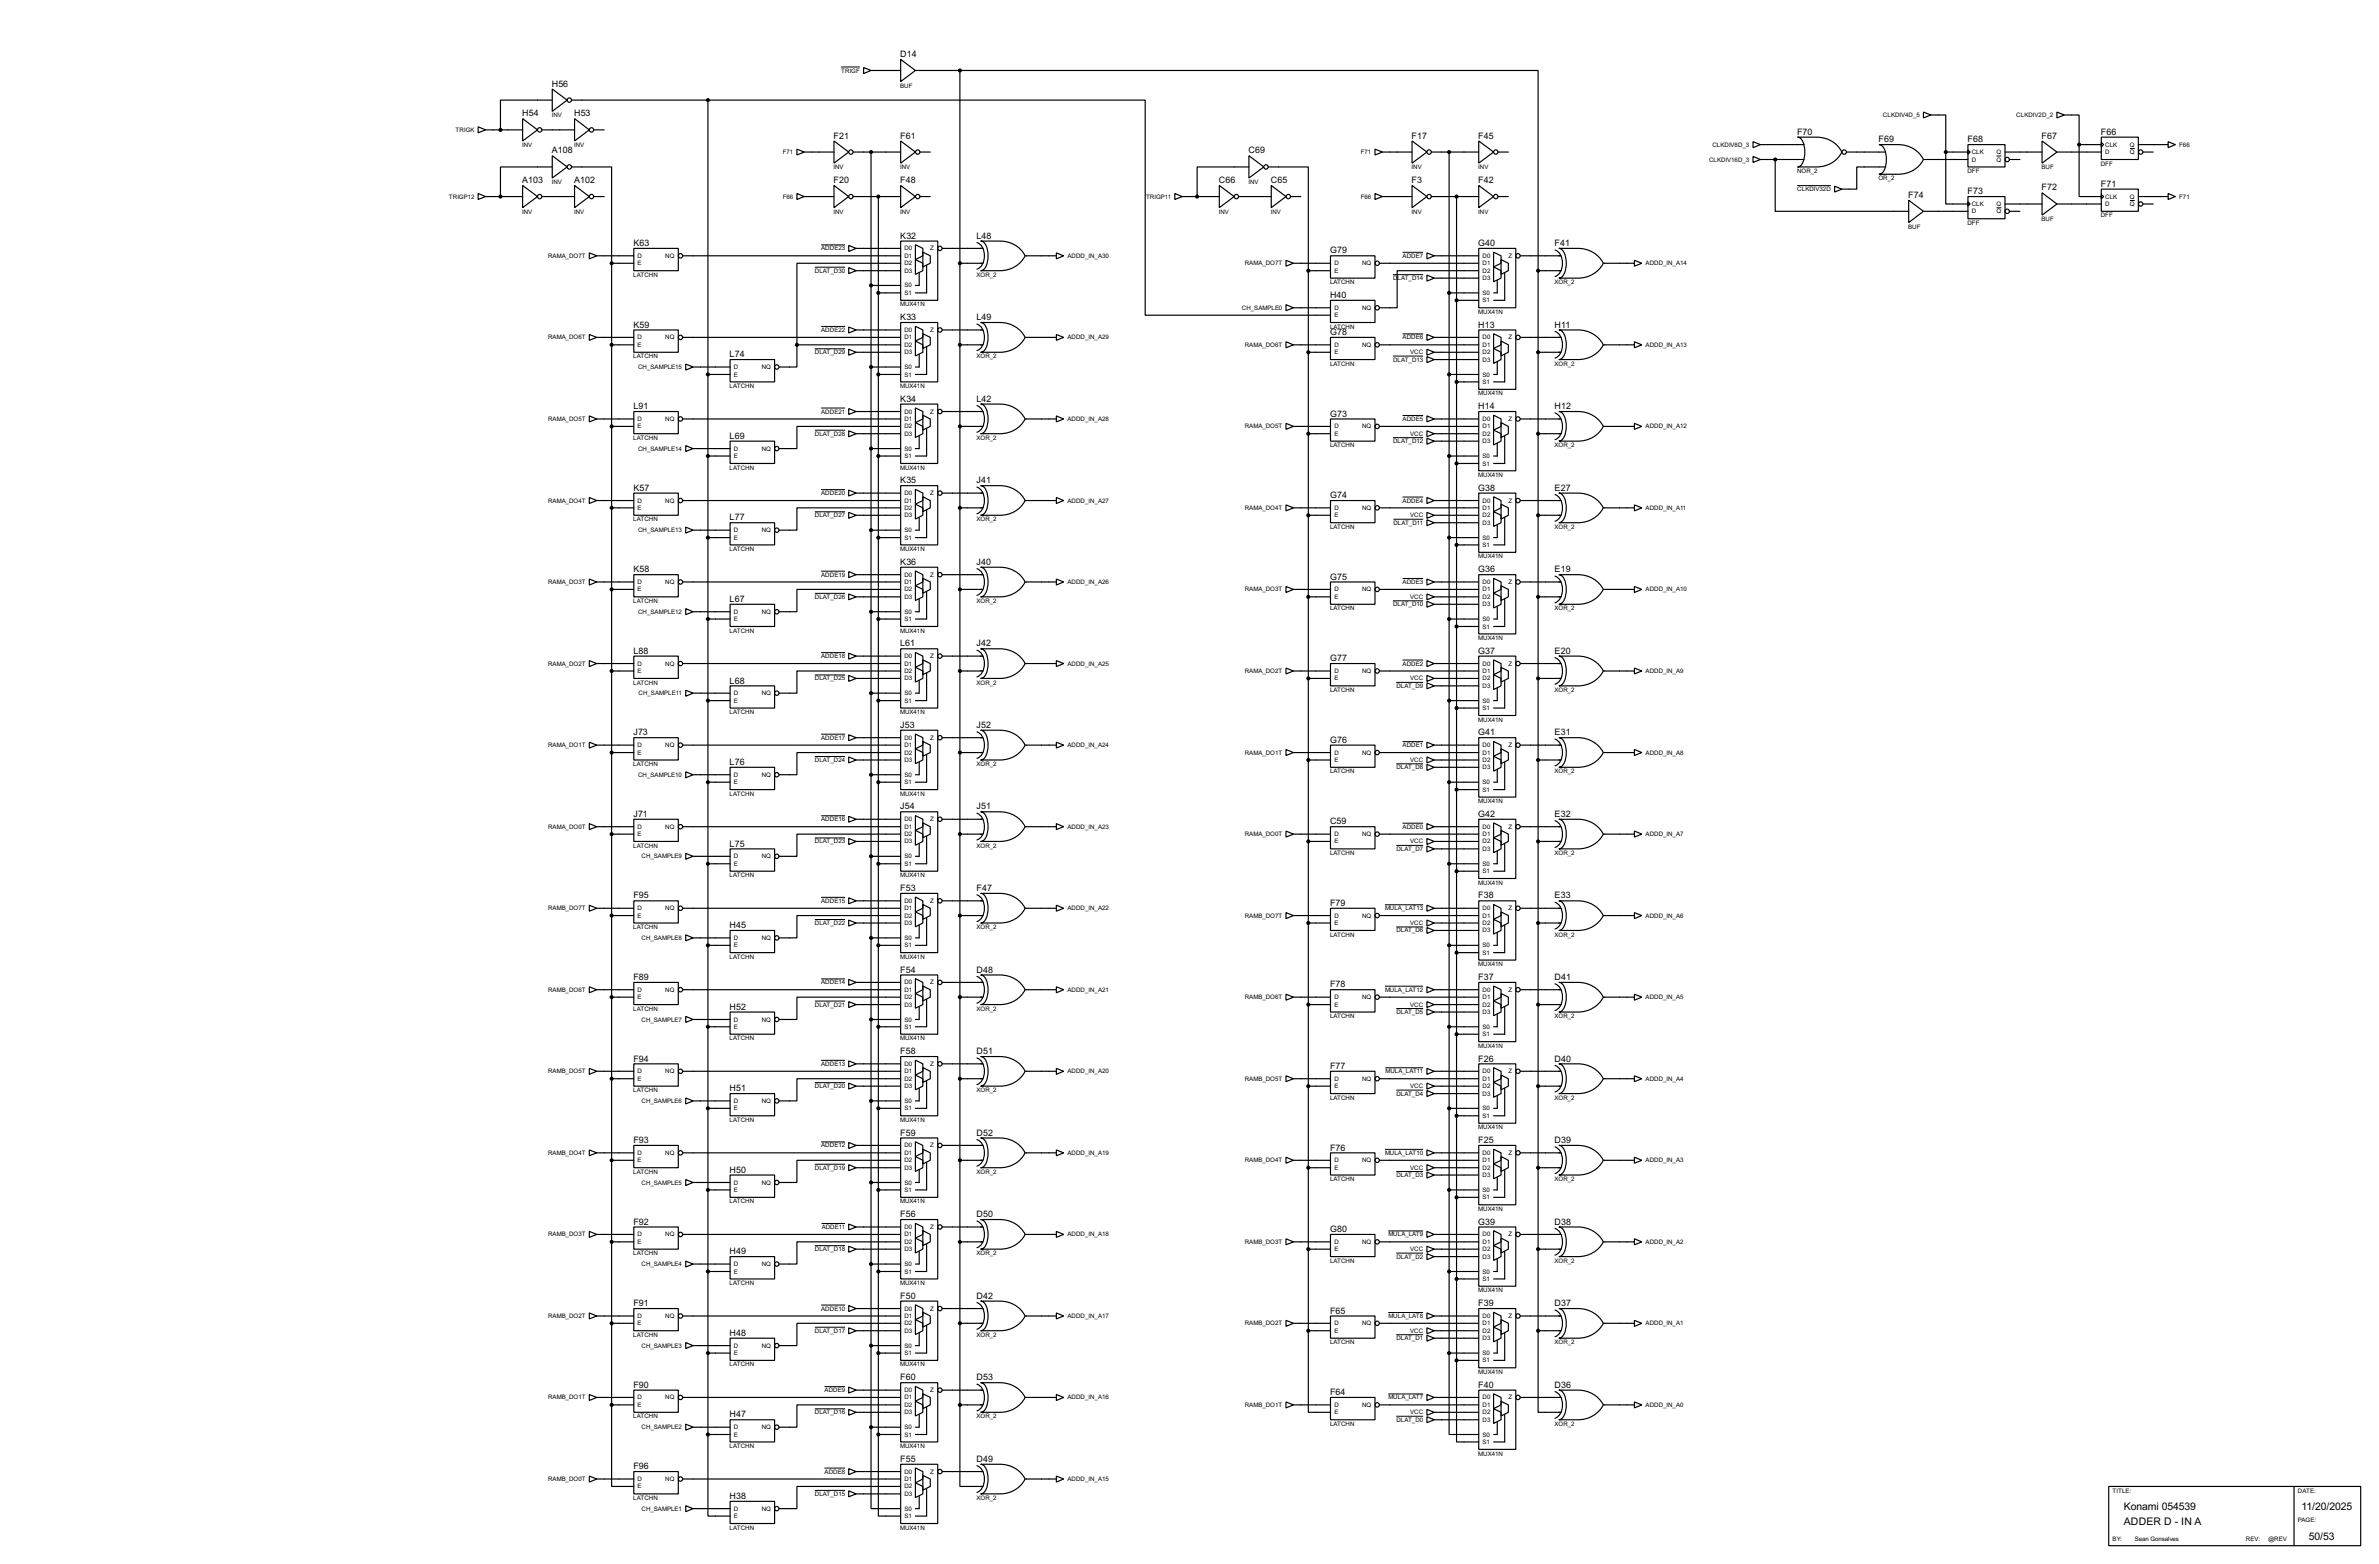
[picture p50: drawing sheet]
<svg xmlns="http://www.w3.org/2000/svg" width="815mm" height="536mm" viewBox="0 0 815 536" stroke-linecap="round" stroke-linejoin="round" font-family="sans-serif">
<defs><g id="words">
<g font-size="4">
<text x="727.8" y="517.5">Konami 054539</text>
<text x="788.7" y="517.5">11/20/2025</text>
<text x="727.8" y="522.5">ADDER D - IN A</text>
<text x="791.3" y="527.6">50/53</text>
</g>
<g font-size="3.4">
<text x="308.5" y="19.6">D14</text>
<text x="189.1" y="29.7">H56</text>
<text x="179" y="39.9">H54</text>
<text x="196.8" y="39.9">H53</text>
<text x="285.7" y="47.5">F21</text>
<text x="308.5" y="47.5">F61</text>
<text x="483.8" y="47.5">F17</text>
<text x="506.6" y="47.5">F45</text>
<text x="615.9" y="46.2">F70</text>
<text x="699.7" y="47.5">F67</text>
<text x="720" y="46.2">F66</text>
<text x="189.1" y="52.6">A108</text>
<text x="427.9" y="52.6">C69</text>
<text x="643.8" y="48.7">F69</text>
<text x="674.3" y="48.7">F68</text>
<text x="179" y="62.8">A103</text>
<text x="196.8" y="62.8">A102</text>
<text x="285.7" y="62.8">F20</text>
<text x="308.5" y="62.8">F48</text>
<text x="417.7" y="62.8">C66</text>
<text x="435.5" y="62.8">C65</text>
<text x="483.8" y="62.8">F3</text>
<text x="506.6" y="62.8">F42</text>
<text x="699.7" y="65.3">F72</text>
<text x="720" y="64">F71</text>
<text x="654" y="67.8">F74</text>
<text x="674.3" y="66.5">F73</text>
<text x="308.5" y="81.8">K32</text>
<text x="334.7" y="81.8">L48</text>
<text x="217.1" y="84.3">K63</text>
<text x="455.8" y="86.8">G79</text>
<text x="506.6" y="84.3">G40</text>
<text x="532.8" y="84.3">F41</text>
<text x="455.8" y="102.1">H40</text>
<text x="217.1" y="112.2">K59</text>
<text x="308.5" y="109.7">K33</text>
<text x="334.7" y="109.7">L49</text>
<text x="506.6" y="112.2">H13</text>
<text x="532.8" y="112.2">H11</text>
<text x="455.8" y="114.8">G78</text>
<text x="250.1" y="122.4">L74</text>
<text x="308.5" y="137.6">K34</text>
<text x="334.7" y="137.6">L42</text>
<text x="217.1" y="140.2">L91</text>
<text x="455.8" y="142.8">G73</text>
<text x="506.6" y="140.2">H14</text>
<text x="532.8" y="140.2">H12</text>
<text x="250.1" y="150.3">L69</text>
<text x="308.5" y="165.6">K35</text>
<text x="334.7" y="165.6">J41</text>
<text x="217.1" y="168.2">K57</text>
<text x="455.8" y="170.7">G74</text>
<text x="506.6" y="168.2">G38</text>
<text x="532.8" y="168.2">E27</text>
<text x="250.1" y="178.3">L77</text>
<text x="217.1" y="196.1">K58</text>
<text x="308.5" y="193.6">K36</text>
<text x="334.7" y="193.6">J40</text>
<text x="506.6" y="196.1">G36</text>
<text x="532.8" y="196.1">E19</text>
<text x="455.8" y="198.6">G75</text>
<text x="250.1" y="206.3">L67</text>
<text x="308.5" y="221.5">L61</text>
<text x="334.7" y="221.5">J42</text>
<text x="217.1" y="224">L88</text>
<text x="455.8" y="226.6">G77</text>
<text x="506.6" y="224">G37</text>
<text x="532.8" y="224">E20</text>
<text x="250.1" y="234.2">L68</text>
<text x="217.1" y="252">J73</text>
<text x="308.5" y="249.4">J53</text>
<text x="334.7" y="249.4">J52</text>
<text x="506.6" y="252">G41</text>
<text x="532.8" y="252">E31</text>
<text x="455.8" y="254.5">G76</text>
<text x="250.1" y="262.1">L76</text>
<text x="217.1" y="279.9">J71</text>
<text x="308.5" y="277.4">J54</text>
<text x="334.7" y="277.4">J51</text>
<text x="506.6" y="279.9">G42</text>
<text x="532.8" y="279.9">E32</text>
<text x="455.8" y="282.5">C59</text>
<text x="250.1" y="290.1">L75</text>
<text x="308.5" y="305.3">F53</text>
<text x="334.7" y="305.3">F47</text>
<text x="217.1" y="307.9">F95</text>
<text x="455.8" y="310.4">F79</text>
<text x="506.6" y="307.9">F38</text>
<text x="532.8" y="307.9">E33</text>
<text x="250.1" y="318">H45</text>
<text x="217.1" y="335.8">F89</text>
<text x="308.5" y="333.3">F54</text>
<text x="334.7" y="333.3">D48</text>
<text x="506.6" y="335.8">F37</text>
<text x="532.8" y="335.8">D41</text>
<text x="455.8" y="338.3">F78</text>
<text x="250.1" y="346">H52</text>
<text x="217.1" y="363.7">F94</text>
<text x="308.5" y="361.2">F58</text>
<text x="334.7" y="361.2">D51</text>
<text x="506.6" y="363.7">F26</text>
<text x="532.8" y="363.7">D40</text>
<text x="455.8" y="366.3">F77</text>
<text x="250.1" y="373.9">H51</text>
<text x="308.5" y="389.1">F59</text>
<text x="334.7" y="389.1">D52</text>
<text x="217.1" y="391.7">F93</text>
<text x="455.8" y="394.2">F76</text>
<text x="506.6" y="391.7">F25</text>
<text x="532.8" y="391.7">D39</text>
<text x="250.1" y="401.8">H50</text>
<text x="217.1" y="419.6">F92</text>
<text x="308.5" y="417.1">F56</text>
<text x="334.7" y="417.1">D50</text>
<text x="506.6" y="419.6">G39</text>
<text x="532.8" y="419.6">D38</text>
<text x="455.8" y="422.2">G80</text>
<text x="250.1" y="429.8">H49</text>
<text x="217.1" y="447.6">F91</text>
<text x="308.5" y="445">F50</text>
<text x="334.7" y="445">D42</text>
<text x="506.6" y="447.6">F39</text>
<text x="532.8" y="447.6">D37</text>
<text x="455.8" y="450.1">F65</text>
<text x="250.1" y="457.7">H48</text>
<text x="308.5" y="473">F60</text>
<text x="334.7" y="473">D53</text>
<text x="217.1" y="475.5">F90</text>
<text x="455.8" y="478">F64</text>
<text x="506.6" y="475.5">F40</text>
<text x="532.8" y="475.5">D36</text>
<text x="250.1" y="485.7">H47</text>
<text x="217.1" y="503.4">F96</text>
<text x="308.5" y="500.9">F55</text>
<text x="334.7" y="500.9">D49</text>
<text x="250.1" y="513.6">H38</text>
</g>
<g font-size="2.4">
<text x="288.3" y="24.8">TRIGF</text>
<text x="308.5" y="30.1">BUF</text>
<text x="189.1" y="40.2">INV</text>
<text x="645.3" y="40.1">CLKDIV4D_5</text>
<text x="691" y="40.1">CLKDIV2D_2</text>
<text x="156.1" y="45.2">TRIGK</text>
<text x="178.9" y="50.4">INV</text>
<text x="196.7" y="50.4">INV</text>
<text x="268.2" y="52.8">F71</text>
<text x="466.4" y="52.8">F71</text>
<text x="586.8" y="50.2">CLKDIV8D_3</text>
<text x="675.7" y="52.8">CLK</text>
<text x="684.2" y="52.8">Q</text>
<text x="721.4" y="52.8">D</text>
<text x="721.4" y="50.2">CLK</text>
<text x="729.9" y="50.2">Q</text>
<text x="729.9" y="52.8">Q</text>
<text x="746.8" y="50.2">F66</text>
<text x="285.6" y="58">INV</text>
<text x="308.5" y="58">INV</text>
<text x="483.7" y="58">INV</text>
<text x="506.6" y="58">INV</text>
<text x="585.7" y="55.4">CLKDIV16D_3</text>
<text x="615.8" y="59.3">NOR_2</text>
<text x="674.2" y="59.3">DFF</text>
<text x="675.7" y="55.4">D</text>
<text x="684.2" y="55.4">Q</text>
<text x="699.6" y="58">BUF</text>
<text x="719.9" y="56.8">DFF</text>
<text x="189.1" y="63.1">INV</text>
<text x="427.8" y="63.1">INV</text>
<text x="615.9" y="65.5">CLKDIV32D</text>
<text x="643.7" y="61.8">OR_2</text>
<text x="153.8" y="68.1">TRIGP12</text>
<text x="268.2" y="68.1">F66</text>
<text x="392.7" y="68.1">TRIGP11</text>
<text x="466.4" y="68.1">F66</text>
<text x="675.7" y="70.6">CLK</text>
<text x="684.2" y="70.6">Q</text>
<text x="721.4" y="70.6">D</text>
<text x="721.4" y="68.1">CLK</text>
<text x="729.9" y="68.1">Q</text>
<text x="729.9" y="70.6">Q</text>
<text x="746.8" y="68.1">F71</text>
<text x="178.9" y="73.3">INV</text>
<text x="196.7" y="73.3">INV</text>
<text x="285.6" y="73.3">INV</text>
<text x="308.5" y="73.3">INV</text>
<text x="417.7" y="73.3">INV</text>
<text x="435.5" y="73.3">INV</text>
<text x="483.7" y="73.3">INV</text>
<text x="506.6" y="73.3">INV</text>
<text x="674.2" y="77">DFF</text>
<text x="675.7" y="73.1">D</text>
<text x="684.2" y="73.1">Q</text>
<text x="699.6" y="75.8">BUF</text>
<text x="719.9" y="74.5">DFF</text>
<text x="653.9" y="78.3">BUF</text>
<text x="187.8" y="88.3">RAMA_DO7T</text>
<text x="218.5" y="88.3">D</text>
<text x="228" y="88.3">NQ</text>
<text x="281.4" y="85.8">ADDE23</text>
<text x="309.9" y="85.8">D0</text>
<text x="309.9" y="88.3">D1</text>
<text x="318.8" y="85.8">Z</text>
<text x="365.8" y="88.3">ADDD_IN_A30</text>
<text x="480.7" y="88.3">ADDE7</text>
<text x="508.1" y="88.3">D0</text>
<text x="516.9" y="88.3">Z</text>
<text x="217" y="94.9">LATCHN</text>
<text x="218.5" y="90.9">E</text>
<text x="279.3" y="93.5">DLAT_D30</text>
<text x="309.9" y="90.9">D2</text>
<text x="309.9" y="93.5">D3</text>
<text x="334.6" y="94.9">XOR_2</text>
<text x="426.6" y="90.9">RAMA_DO7T</text>
<text x="457.3" y="90.9">D</text>
<text x="457.3" y="93.5">E</text>
<text x="466.8" y="90.9">NQ</text>
<text x="477.4" y="96">D</text>
<text x="478.9" y="96">LAT_D14</text>
<text x="508.1" y="90.9">D1</text>
<text x="508.1" y="93.5">D2</text>
<text x="508.1" y="96">D3</text>
<text x="563.9" y="90.9">ADDD_IN_A14</text>
<text x="309.9" y="98.5">S0</text>
<text x="309.9" y="101">S1</text>
<text x="455.8" y="97.4">LATCHN</text>
<text x="508.1" y="101">S0</text>
<text x="532.7" y="97.4">XOR_2</text>
<text x="308.5" y="105">MUX41N</text>
<text x="425.6" y="106.2">CH_SAMPLE0</text>
<text x="457.3" y="106.2">D</text>
<text x="466.8" y="106.2">NQ</text>
<text x="506.6" y="107.6">MUX41N</text>
<text x="508.1" y="103.6">S1</text>
<text x="281.4" y="113.7">ADDE22</text>
<text x="309.9" y="113.7">D0</text>
<text x="318.8" y="113.7">Z</text>
<text x="455.8" y="112.6">LATCHN</text>
<text x="457.3" y="108.7">E</text>
<text x="187.8" y="116.3">RAMA_DO6T</text>
<text x="218.5" y="116.3">D</text>
<text x="218.5" y="118.9">E</text>
<text x="228" y="116.3">NQ</text>
<text x="309.9" y="116.3">D1</text>
<text x="309.9" y="118.9">D2</text>
<text x="365.8" y="116.3">ADDD_IN_A29</text>
<text x="426.6" y="118.9">RAMA_DO6T</text>
<text x="457.3" y="118.9">D</text>
<text x="466.8" y="118.9">NQ</text>
<text x="480.7" y="116.3">ADDE6</text>
<text x="508.1" y="116.3">D0</text>
<text x="508.1" y="118.9">D1</text>
<text x="516.9" y="116.3">Z</text>
<text x="563.9" y="118.9">ADDD_IN_A13</text>
<text x="217" y="122.8">LATCHN</text>
<text x="279.3" y="121.4">DLAT_D29</text>
<text x="309.9" y="121.4">D3</text>
<text x="334.6" y="122.8">XOR_2</text>
<text x="455.8" y="125.3">LATCHN</text>
<text x="457.3" y="121.4">E</text>
<text x="477.4" y="123.9">DLAT_D13</text>
<text x="483.2" y="121.4">VCC</text>
<text x="508.1" y="121.4">D2</text>
<text x="508.1" y="123.9">D3</text>
<text x="532.7" y="125.3">XOR_2</text>
<text x="218.7" y="126.4">CH_SAMPLE15</text>
<text x="251.5" y="126.4">D</text>
<text x="251.5" y="129">E</text>
<text x="261" y="126.4">NQ</text>
<text x="309.9" y="126.4">S0</text>
<text x="309.9" y="129">S1</text>
<text x="508.1" y="129">S0</text>
<text x="508.1" y="131.6">S1</text>
<text x="250" y="133">LATCHN</text>
<text x="308.5" y="133">MUX41N</text>
<text x="506.6" y="135.5">MUX41N</text>
<text x="281.4" y="141.7">ADDE21</text>
<text x="309.9" y="141.7">D0</text>
<text x="318.8" y="141.7">Z</text>
<text x="187.8" y="144.3">RAMA_DO5T</text>
<text x="218.5" y="144.3">D</text>
<text x="218.5" y="146.8">E</text>
<text x="228" y="144.3">NQ</text>
<text x="279.3" y="149.3">DLAT_D28</text>
<text x="309.9" y="144.3">D1</text>
<text x="309.9" y="146.8">D2</text>
<text x="309.9" y="149.3">D3</text>
<text x="365.8" y="144.3">ADDD_IN_A28</text>
<text x="426.6" y="146.8">RAMA_DO5T</text>
<text x="457.3" y="146.8">D</text>
<text x="457.3" y="149.3">E</text>
<text x="466.8" y="146.8">NQ</text>
<text x="480.7" y="144.3">ADDE5</text>
<text x="483.2" y="149.3">VCC</text>
<text x="508.1" y="144.3">D0</text>
<text x="508.1" y="146.8">D1</text>
<text x="508.1" y="149.3">D2</text>
<text x="516.9" y="144.3">Z</text>
<text x="563.9" y="146.8">ADDD_IN_A12</text>
<text x="217" y="150.7">LATCHN</text>
<text x="218.7" y="154.4">CH_SAMPLE14</text>
<text x="251.5" y="154.4">D</text>
<text x="261" y="154.4">NQ</text>
<text x="309.9" y="154.4">S0</text>
<text x="334.6" y="150.7">XOR_2</text>
<text x="455.8" y="153.2">LATCHN</text>
<text x="477.4" y="151.8">DLAT_D12</text>
<text x="508.1" y="151.8">D3</text>
<text x="532.7" y="153.2">XOR_2</text>
<text x="250" y="160.9">LATCHN</text>
<text x="251.5" y="157">E</text>
<text x="308.5" y="160.9">MUX41N</text>
<text x="309.9" y="157">S1</text>
<text x="508.1" y="157">S0</text>
<text x="508.1" y="159.5">S1</text>
<text x="506.6" y="163.4">MUX41N</text>
<text x="187.8" y="172.2">RAMA_DO4T</text>
<text x="218.5" y="172.2">D</text>
<text x="228" y="172.2">NQ</text>
<text x="281.4" y="169.7">ADDE20</text>
<text x="309.9" y="169.7">D0</text>
<text x="309.9" y="172.2">D1</text>
<text x="318.8" y="169.7">Z</text>
<text x="365.8" y="172.2">ADDD_IN_A27</text>
<text x="480.7" y="172.2">ADDE4</text>
<text x="508.1" y="172.2">D0</text>
<text x="516.9" y="172.2">Z</text>
<text x="217" y="178.7">LATCHN</text>
<text x="218.5" y="174.7">E</text>
<text x="279.3" y="177.3">DLAT_D27</text>
<text x="309.9" y="174.7">D2</text>
<text x="309.9" y="177.3">D3</text>
<text x="334.6" y="178.7">XOR_2</text>
<text x="426.6" y="174.7">RAMA_DO4T</text>
<text x="457.3" y="174.7">D</text>
<text x="457.3" y="177.3">E</text>
<text x="466.8" y="174.7">NQ</text>
<text x="477.5" y="179.8">DLAT_D11</text>
<text x="483.2" y="177.3">VCC</text>
<text x="508.1" y="174.7">D1</text>
<text x="508.1" y="177.3">D2</text>
<text x="508.1" y="179.8">D3</text>
<text x="563.9" y="174.7">ADDD_IN_A11</text>
<text x="218.7" y="182.4">CH_SAMPLE13</text>
<text x="251.5" y="182.4">D</text>
<text x="251.5" y="184.9">E</text>
<text x="261" y="182.4">NQ</text>
<text x="309.9" y="182.4">S0</text>
<text x="309.9" y="184.9">S1</text>
<text x="455.8" y="181.2">LATCHN</text>
<text x="508.1" y="184.9">S0</text>
<text x="532.7" y="181.2">XOR_2</text>
<text x="250" y="188.8">LATCHN</text>
<text x="308.5" y="188.8">MUX41N</text>
<text x="506.6" y="191.4">MUX41N</text>
<text x="508.1" y="187.4">S1</text>
<text x="281.4" y="197.6">ADDE19</text>
<text x="309.9" y="197.6">D0</text>
<text x="318.8" y="197.6">Z</text>
<text x="187.8" y="200.1">RAMA_DO3T</text>
<text x="218.5" y="200.1">D</text>
<text x="218.5" y="202.7">E</text>
<text x="228" y="200.1">NQ</text>
<text x="309.9" y="200.1">D1</text>
<text x="309.9" y="202.7">D2</text>
<text x="365.8" y="200.1">ADDD_IN_A26</text>
<text x="426.6" y="202.7">RAMA_DO3T</text>
<text x="457.3" y="202.7">D</text>
<text x="466.8" y="202.7">NQ</text>
<text x="480.7" y="200.1">ADDE3</text>
<text x="508.1" y="200.1">D0</text>
<text x="508.1" y="202.7">D1</text>
<text x="516.9" y="200.1">Z</text>
<text x="563.9" y="202.7">ADDD_IN_A10</text>
<text x="217" y="206.6">LATCHN</text>
<text x="279.3" y="205.2">DLAT_D26</text>
<text x="309.9" y="205.2">D3</text>
<text x="334.6" y="206.6">XOR_2</text>
<text x="455.8" y="209.2">LATCHN</text>
<text x="457.3" y="205.2">E</text>
<text x="477.4" y="207.8">DLAT_D10</text>
<text x="483.2" y="205.2">VCC</text>
<text x="508.1" y="205.2">D2</text>
<text x="508.1" y="207.8">D3</text>
<text x="532.7" y="209.2">XOR_2</text>
<text x="218.7" y="210.3">CH_SAMPLE12</text>
<text x="251.5" y="210.3">D</text>
<text x="251.5" y="212.8">E</text>
<text x="261" y="210.3">NQ</text>
<text x="309.9" y="210.3">S0</text>
<text x="309.9" y="212.8">S1</text>
<text x="508.1" y="212.8">S0</text>
<text x="508.1" y="215.4">S1</text>
<text x="250" y="216.8">LATCHN</text>
<text x="308.5" y="216.8">MUX41N</text>
<text x="506.6" y="219.3">MUX41N</text>
<text x="281.4" y="225.5">ADDE18</text>
<text x="309.9" y="225.5">D0</text>
<text x="318.8" y="225.5">Z</text>
<text x="187.8" y="228.1">RAMA_DO2T</text>
<text x="218.5" y="228.1">D</text>
<text x="218.5" y="230.6">E</text>
<text x="228" y="228.1">NQ</text>
<text x="279.3" y="233.2">DLAT_D25</text>
<text x="309.9" y="228.1">D1</text>
<text x="309.9" y="230.6">D2</text>
<text x="309.9" y="233.2">D3</text>
<text x="365.8" y="228.1">ADDD_IN_A25</text>
<text x="426.6" y="230.6">RAMA_DO2T</text>
<text x="457.3" y="230.6">D</text>
<text x="457.3" y="233.2">E</text>
<text x="466.8" y="230.6">NQ</text>
<text x="480.7" y="228.1">ADDE2</text>
<text x="483.2" y="233.2">VCC</text>
<text x="508.1" y="228.1">D0</text>
<text x="508.1" y="230.6">D1</text>
<text x="508.1" y="233.2">D2</text>
<text x="516.9" y="228.1">Z</text>
<text x="563.9" y="230.6">ADDD_IN_A9</text>
<text x="217" y="234.6">LATCHN</text>
<text x="218.8" y="238.2">CH_SAMPLE11</text>
<text x="251.5" y="238.2">D</text>
<text x="261" y="238.2">NQ</text>
<text x="309.9" y="238.2">S0</text>
<text x="334.6" y="234.6">XOR_2</text>
<text x="455.8" y="237.1">LATCHN</text>
<text x="478.5" y="235.7">DLAT_D9</text>
<text x="508.1" y="235.7">D3</text>
<text x="532.7" y="237.1">XOR_2</text>
<text x="250" y="244.7">LATCHN</text>
<text x="251.5" y="240.8">E</text>
<text x="308.5" y="244.7">MUX41N</text>
<text x="309.9" y="240.8">S1</text>
<text x="508.1" y="240.8">S0</text>
<text x="508.1" y="243.3">S1</text>
<text x="506.6" y="247.3">MUX41N</text>
<text x="187.8" y="256">RAMA_DO1T</text>
<text x="218.5" y="256">D</text>
<text x="228" y="256">NQ</text>
<text x="281.4" y="253.5">ADDE17</text>
<text x="309.9" y="253.5">D0</text>
<text x="309.9" y="256">D1</text>
<text x="318.8" y="253.5">Z</text>
<text x="365.8" y="256">ADDD_IN_A24</text>
<text x="480.7" y="256">ADDE1</text>
<text x="508.1" y="256">D0</text>
<text x="516.9" y="256">Z</text>
<text x="217" y="262.5">LATCHN</text>
<text x="218.5" y="258.6">E</text>
<text x="279.3" y="261.1">DLAT_D24</text>
<text x="309.9" y="258.6">D2</text>
<text x="309.9" y="261.1">D3</text>
<text x="334.6" y="262.5">XOR_2</text>
<text x="426.6" y="258.6">RAMA_DO1T</text>
<text x="457.3" y="258.6">D</text>
<text x="457.3" y="261.1">E</text>
<text x="466.8" y="258.6">NQ</text>
<text x="478.5" y="263.6">DLAT_D8</text>
<text x="483.2" y="261.1">VCC</text>
<text x="508.1" y="258.6">D1</text>
<text x="508.1" y="261.1">D2</text>
<text x="508.1" y="263.6">D3</text>
<text x="563.9" y="258.6">ADDD_IN_A8</text>
<text x="218.7" y="266.2">CH_SAMPLE10</text>
<text x="251.5" y="266.2">D</text>
<text x="251.5" y="268.7">E</text>
<text x="261" y="266.2">NQ</text>
<text x="309.9" y="266.2">S0</text>
<text x="309.9" y="268.7">S1</text>
<text x="455.8" y="265">LATCHN</text>
<text x="508.1" y="268.7">S0</text>
<text x="532.7" y="265">XOR_2</text>
<text x="250" y="272.7">LATCHN</text>
<text x="308.5" y="272.7">MUX41N</text>
<text x="506.6" y="275.2">MUX41N</text>
<text x="508.1" y="271.3">S1</text>
<text x="281.4" y="281.4">ADDE16</text>
<text x="309.9" y="281.4">D0</text>
<text x="318.8" y="281.4">Z</text>
<text x="187.8" y="284">RAMA_DO0T</text>
<text x="218.5" y="284">D</text>
<text x="218.5" y="286.5">E</text>
<text x="228" y="284">NQ</text>
<text x="309.9" y="284">D1</text>
<text x="309.9" y="286.5">D2</text>
<text x="365.8" y="284">ADDD_IN_A23</text>
<text x="426.6" y="286.5">RAMA_DO0T</text>
<text x="457.3" y="286.5">D</text>
<text x="466.8" y="286.5">NQ</text>
<text x="480.7" y="284">ADDE0</text>
<text x="508.1" y="284">D0</text>
<text x="508.1" y="286.5">D1</text>
<text x="516.9" y="284">Z</text>
<text x="563.9" y="286.5">ADDD_IN_A7</text>
<text x="217" y="290.4">LATCHN</text>
<text x="279.3" y="289">DLAT_D23</text>
<text x="309.9" y="289">D3</text>
<text x="334.6" y="290.4">XOR_2</text>
<text x="455.8" y="293">LATCHN</text>
<text x="457.3" y="289">E</text>
<text x="478.5" y="291.6">DLAT_D7</text>
<text x="483.2" y="289">VCC</text>
<text x="508.1" y="289">D2</text>
<text x="508.1" y="291.6">D3</text>
<text x="532.7" y="293">XOR_2</text>
<text x="219.8" y="294.1">CH_SAMPLE9</text>
<text x="251.5" y="294.1">D</text>
<text x="251.5" y="296.7">E</text>
<text x="261" y="294.1">NQ</text>
<text x="309.9" y="294.1">S0</text>
<text x="309.9" y="296.7">S1</text>
<text x="508.1" y="296.7">S0</text>
<text x="508.1" y="299.2">S1</text>
<text x="250" y="300.6">LATCHN</text>
<text x="308.5" y="300.6">MUX41N</text>
<text x="506.6" y="303.1">MUX41N</text>
<text x="187.8" y="311.9">RAMB_DO7T</text>
<text x="218.5" y="311.9">D</text>
<text x="228" y="311.9">NQ</text>
<text x="281.4" y="309.4">ADDE15</text>
<text x="309.9" y="309.4">D0</text>
<text x="309.9" y="311.9">D1</text>
<text x="318.8" y="309.4">Z</text>
<text x="365.8" y="311.9">ADDD_IN_A22</text>
<text x="474.6" y="311.9">MULA_LAT13</text>
<text x="508.1" y="311.9">D0</text>
<text x="516.9" y="311.9">Z</text>
<text x="218.5" y="314.4">E</text>
<text x="279.3" y="317">DLAT_D22</text>
<text x="309.9" y="314.4">D2</text>
<text x="309.9" y="317">D3</text>
<text x="426.6" y="314.4">RAMB_DO7T</text>
<text x="457.3" y="314.4">D</text>
<text x="457.3" y="317">E</text>
<text x="466.8" y="314.4">NQ</text>
<text x="483.2" y="317">VCC</text>
<text x="508.1" y="314.4">D1</text>
<text x="508.1" y="317">D2</text>
<text x="563.9" y="314.4">ADDD_IN_A6</text>
<text x="217" y="318.4">LATCHN</text>
<text x="219.8" y="322.1">CH_SAMPLE8</text>
<text x="251.5" y="322.1">D</text>
<text x="261" y="322.1">NQ</text>
<text x="309.9" y="322.1">S0</text>
<text x="334.6" y="318.4">XOR_2</text>
<text x="455.8" y="320.9">LATCHN</text>
<text x="478.5" y="319.5">DLAT_D6</text>
<text x="508.1" y="319.5">D3</text>
<text x="532.7" y="320.9">XOR_2</text>
<text x="250" y="328.5">LATCHN</text>
<text x="251.5" y="324.6">E</text>
<text x="308.5" y="328.5">MUX41N</text>
<text x="309.9" y="324.6">S1</text>
<text x="508.1" y="324.6">S0</text>
<text x="508.1" y="327.1">S1</text>
<text x="506.6" y="331.1">MUX41N</text>
<text x="187.8" y="339.8">RAMB_DO6T</text>
<text x="218.5" y="339.8">D</text>
<text x="228" y="339.8">NQ</text>
<text x="281.4" y="337.3">ADDE14</text>
<text x="309.9" y="337.3">D0</text>
<text x="309.9" y="339.8">D1</text>
<text x="318.8" y="337.3">Z</text>
<text x="365.8" y="339.8">ADDD_IN_A21</text>
<text x="474.6" y="339.8">MULA_LAT12</text>
<text x="508.1" y="339.8">D0</text>
<text x="516.9" y="339.8">Z</text>
<text x="217" y="346.3">LATCHN</text>
<text x="218.5" y="342.4">E</text>
<text x="279.3" y="344.9">DLAT_D21</text>
<text x="309.9" y="342.4">D2</text>
<text x="309.9" y="344.9">D3</text>
<text x="334.6" y="346.3">XOR_2</text>
<text x="426.6" y="342.4">RAMB_DO6T</text>
<text x="457.3" y="342.4">D</text>
<text x="457.3" y="344.9">E</text>
<text x="466.8" y="342.4">NQ</text>
<text x="478.5" y="347.5">DLAT_D5</text>
<text x="483.2" y="344.9">VCC</text>
<text x="508.1" y="342.4">D1</text>
<text x="508.1" y="344.9">D2</text>
<text x="508.1" y="347.5">D3</text>
<text x="563.9" y="342.4">ADDD_IN_A5</text>
<text x="219.8" y="350">CH_SAMPLE7</text>
<text x="251.5" y="350">D</text>
<text x="251.5" y="352.5">E</text>
<text x="261" y="350">NQ</text>
<text x="309.9" y="350">S0</text>
<text x="309.9" y="352.5">S1</text>
<text x="455.8" y="348.9">LATCHN</text>
<text x="508.1" y="352.5">S0</text>
<text x="532.7" y="348.9">XOR_2</text>
<text x="250" y="356.5">LATCHN</text>
<text x="308.5" y="356.5">MUX41N</text>
<text x="506.6" y="359">MUX41N</text>
<text x="508.1" y="355.1">S1</text>
<text x="281.4" y="365.2">ADDE13</text>
<text x="309.9" y="365.2">D0</text>
<text x="318.8" y="365.2">Z</text>
<text x="187.8" y="367.8">RAMB_DO5T</text>
<text x="218.5" y="367.8">D</text>
<text x="218.5" y="370.3">E</text>
<text x="228" y="367.8">NQ</text>
<text x="309.9" y="367.8">D1</text>
<text x="309.9" y="370.3">D2</text>
<text x="365.8" y="367.8">ADDD_IN_A20</text>
<text x="426.6" y="370.3">RAMB_DO5T</text>
<text x="457.3" y="370.3">D</text>
<text x="466.8" y="370.3">NQ</text>
<text x="474.8" y="367.8">MULA_LAT11</text>
<text x="508.1" y="367.8">D0</text>
<text x="508.1" y="370.3">D1</text>
<text x="516.9" y="367.8">Z</text>
<text x="563.9" y="370.3">ADDD_IN_A4</text>
<text x="217" y="374.3">LATCHN</text>
<text x="219.8" y="377.9">CH_SAMPLE6</text>
<text x="251.5" y="377.9">D</text>
<text x="261" y="377.9">NQ</text>
<text x="279.3" y="372.9">DLAT_D20</text>
<text x="309.9" y="377.9">S0</text>
<text x="309.9" y="372.9">D3</text>
<text x="334.6" y="374.3">XOR_2</text>
<text x="455.8" y="376.8">LATCHN</text>
<text x="457.3" y="372.9">E</text>
<text x="478.5" y="375.4">DLAT_D4</text>
<text x="483.2" y="372.9">VCC</text>
<text x="508.1" y="372.9">D2</text>
<text x="508.1" y="375.4">D3</text>
<text x="532.7" y="376.8">XOR_2</text>
<text x="251.5" y="380.5">E</text>
<text x="309.9" y="380.5">S1</text>
<text x="508.1" y="380.5">S0</text>
<text x="508.1" y="383">S1</text>
<text x="250" y="384.4">LATCHN</text>
<text x="308.5" y="384.4">MUX41N</text>
<text x="506.6" y="387">MUX41N</text>
<text x="187.8" y="395.7">RAMB_DO4T</text>
<text x="218.5" y="395.7">D</text>
<text x="228" y="395.7">NQ</text>
<text x="281.4" y="393.2">ADDE12</text>
<text x="309.9" y="393.2">D0</text>
<text x="309.9" y="395.7">D1</text>
<text x="318.8" y="393.2">Z</text>
<text x="365.8" y="395.7">ADDD_IN_A19</text>
<text x="474.6" y="395.7">MULA_LAT10</text>
<text x="508.1" y="395.7">D0</text>
<text x="516.9" y="395.7">Z</text>
<text x="218.5" y="398.3">E</text>
<text x="279.3" y="400.8">DLAT_D19</text>
<text x="309.9" y="398.3">D2</text>
<text x="309.9" y="400.8">D3</text>
<text x="426.6" y="398.3">RAMB_DO4T</text>
<text x="457.3" y="398.3">D</text>
<text x="457.3" y="400.8">E</text>
<text x="466.8" y="398.3">NQ</text>
<text x="483.2" y="400.8">VCC</text>
<text x="508.1" y="398.3">D1</text>
<text x="508.1" y="400.8">D2</text>
<text x="563.9" y="398.3">ADDD_IN_A3</text>
<text x="217" y="402.2">LATCHN</text>
<text x="219.8" y="405.9">CH_SAMPLE5</text>
<text x="251.5" y="405.9">D</text>
<text x="261" y="405.9">NQ</text>
<text x="309.9" y="405.9">S0</text>
<text x="334.6" y="402.2">XOR_2</text>
<text x="455.8" y="404.7">LATCHN</text>
<text x="478.5" y="403.3">DLAT_D3</text>
<text x="508.1" y="403.3">D3</text>
<text x="532.7" y="404.7">XOR_2</text>
<text x="250" y="412.4">LATCHN</text>
<text x="251.5" y="408.4">E</text>
<text x="308.5" y="412.4">MUX41N</text>
<text x="309.9" y="408.4">S1</text>
<text x="508.1" y="408.4">S0</text>
<text x="508.1" y="411">S1</text>
<text x="506.6" y="414.9">MUX41N</text>
<text x="187.8" y="423.7">RAMB_DO3T</text>
<text x="218.5" y="423.7">D</text>
<text x="228" y="423.7">NQ</text>
<text x="281.6" y="421.1">ADDE11</text>
<text x="309.9" y="421.1">D0</text>
<text x="309.9" y="423.7">D1</text>
<text x="318.8" y="421.1">Z</text>
<text x="365.8" y="423.7">ADDD_IN_A18</text>
<text x="475.8" y="423.7">MULA_LAT9</text>
<text x="508.1" y="423.7">D0</text>
<text x="516.9" y="423.7">Z</text>
<text x="217" y="430.1">LATCHN</text>
<text x="218.5" y="426.2">E</text>
<text x="279.3" y="428.7">DLAT_D18</text>
<text x="309.9" y="426.2">D2</text>
<text x="309.9" y="428.7">D3</text>
<text x="334.6" y="430.1">XOR_2</text>
<text x="426.6" y="426.2">RAMB_DO3T</text>
<text x="457.3" y="426.2">D</text>
<text x="457.3" y="428.7">E</text>
<text x="466.8" y="426.2">NQ</text>
<text x="478.5" y="431.3">DLAT_D2</text>
<text x="483.2" y="428.7">VCC</text>
<text x="508.1" y="426.2">D1</text>
<text x="508.1" y="428.7">D2</text>
<text x="508.1" y="431.3">D3</text>
<text x="563.9" y="426.2">ADDD_IN_A2</text>
<text x="219.8" y="433.8">CH_SAMPLE4</text>
<text x="251.5" y="433.8">D</text>
<text x="251.5" y="436.4">E</text>
<text x="261" y="433.8">NQ</text>
<text x="309.9" y="433.8">S0</text>
<text x="309.9" y="436.4">S1</text>
<text x="455.8" y="432.7">LATCHN</text>
<text x="508.1" y="436.4">S0</text>
<text x="532.7" y="432.7">XOR_2</text>
<text x="250" y="440.3">LATCHN</text>
<text x="308.5" y="440.3">MUX41N</text>
<text x="506.6" y="442.8">MUX41N</text>
<text x="508.1" y="438.9">S1</text>
<text x="281.4" y="449.1">ADDE10</text>
<text x="309.9" y="449.1">D0</text>
<text x="318.8" y="449.1">Z</text>
<text x="187.8" y="451.6">RAMB_DO2T</text>
<text x="218.5" y="451.6">D</text>
<text x="218.5" y="454.1">E</text>
<text x="228" y="451.6">NQ</text>
<text x="309.9" y="451.6">D1</text>
<text x="309.9" y="454.1">D2</text>
<text x="365.8" y="451.6">ADDD_IN_A17</text>
<text x="426.6" y="454.1">RAMB_DO2T</text>
<text x="457.3" y="454.1">D</text>
<text x="466.8" y="454.1">NQ</text>
<text x="475.8" y="451.6">MULA_LAT8</text>
<text x="508.1" y="451.6">D0</text>
<text x="508.1" y="454.1">D1</text>
<text x="516.9" y="451.6">Z</text>
<text x="563.9" y="454.1">ADDD_IN_A1</text>
<text x="217" y="458.1">LATCHN</text>
<text x="219.8" y="461.8">CH_SAMPLE3</text>
<text x="251.5" y="461.8">D</text>
<text x="261" y="461.8">NQ</text>
<text x="279.3" y="456.7">DLAT_D17</text>
<text x="309.9" y="461.8">S0</text>
<text x="309.9" y="456.7">D3</text>
<text x="334.6" y="458.1">XOR_2</text>
<text x="455.8" y="460.6">LATCHN</text>
<text x="457.3" y="456.7">E</text>
<text x="478.5" y="459.2">DLAT_D1</text>
<text x="483.2" y="456.7">VCC</text>
<text x="508.1" y="456.7">D2</text>
<text x="508.1" y="459.2">D3</text>
<text x="532.7" y="460.6">XOR_2</text>
<text x="251.5" y="464.3">E</text>
<text x="309.9" y="464.3">S1</text>
<text x="508.1" y="464.3">S0</text>
<text x="508.1" y="466.8">S1</text>
<text x="250" y="468.2">LATCHN</text>
<text x="308.5" y="468.2">MUX41N</text>
<text x="506.6" y="470.8">MUX41N</text>
<text x="187.8" y="479.5">RAMB_DO1T</text>
<text x="218.5" y="479.5">D</text>
<text x="228" y="479.5">NQ</text>
<text x="282.6" y="477">ADDE9</text>
<text x="309.9" y="477">D0</text>
<text x="309.9" y="479.5">D1</text>
<text x="318.8" y="477">Z</text>
<text x="365.8" y="479.5">ADDD_IN_A16</text>
<text x="475.8" y="479.5">MULA_LAT7</text>
<text x="508.1" y="479.5">D0</text>
<text x="516.9" y="479.5">Z</text>
<text x="218.5" y="482.1">E</text>
<text x="279.3" y="484.6">DLAT_D16</text>
<text x="309.9" y="482.1">D2</text>
<text x="309.9" y="484.6">D3</text>
<text x="426.6" y="482.1">RAMB_DO1T</text>
<text x="457.3" y="482.1">D</text>
<text x="457.3" y="484.6">E</text>
<text x="466.8" y="482.1">NQ</text>
<text x="483.2" y="484.6">VCC</text>
<text x="508.1" y="482.1">D1</text>
<text x="508.1" y="484.6">D2</text>
<text x="563.9" y="482.1">ADDD_IN_A0</text>
<text x="217" y="486">LATCHN</text>
<text x="219.8" y="489.7">CH_SAMPLE2</text>
<text x="251.5" y="489.7">D</text>
<text x="261" y="489.7">NQ</text>
<text x="309.9" y="489.7">S0</text>
<text x="334.6" y="486">XOR_2</text>
<text x="455.8" y="488.6">LATCHN</text>
<text x="478.5" y="487.2">DLAT_D0</text>
<text x="508.1" y="487.2">D3</text>
<text x="532.7" y="488.6">XOR_2</text>
<text x="250" y="496.2">LATCHN</text>
<text x="251.5" y="492.2">E</text>
<text x="308.5" y="496.2">MUX41N</text>
<text x="309.9" y="492.2">S1</text>
<text x="508.1" y="492.2">S0</text>
<text x="508.1" y="494.8">S1</text>
<text x="506.6" y="498.7">MUX41N</text>
<text x="187.8" y="507.5">RAMB_DO0T</text>
<text x="218.5" y="507.5">D</text>
<text x="228" y="507.5">NQ</text>
<text x="282.6" y="504.9">ADDE8</text>
<text x="309.9" y="504.9">D0</text>
<text x="309.9" y="507.5">D1</text>
<text x="318.8" y="504.9">Z</text>
<text x="365.8" y="507.5">ADDD_IN_A15</text>
<text x="217" y="514">LATCHN</text>
<text x="218.5" y="510">E</text>
<text x="279.3" y="512.6">DLAT_D15</text>
<text x="309.9" y="510">D2</text>
<text x="309.9" y="512.6">D3</text>
<text x="334.6" y="514">XOR_2</text>
<text x="724" y="511.5">TITLE:</text>
<text x="787.5" y="511.5">DATE:</text>
<text x="219.8" y="517.6">CH_SAMPLE1</text>
<text x="251.5" y="517.6">D</text>
<text x="251.5" y="520.2">E</text>
<text x="261" y="517.6">NQ</text>
<text x="309.9" y="517.6">S0</text>
<text x="309.9" y="520.2">S1</text>
<text x="787.5" y="521.6">PAGE:</text>
<text x="250" y="524.1">LATCHN</text>
<text x="308.5" y="524.1">MUX41N</text>
<text x="724" y="528">BY:</text>
<text x="731.6" y="528">Sean Gonsalves</text>
<text x="769.7" y="528">REV:</text>
<text x="777.3" y="528">@REV</text>
</g>
</g></defs>
<g fill="none" stroke="#000" stroke-width=".4">
<path d="M189.3 30.5l5.1 3.8-5.1 3.9zM189.3 34.3h-17.8v10.2M195.9 34.3h46.7M242.6 34.3h149.9v73.7h63.5M242.6 34.3v457.2M296 23.2l2.5 1-2.5 1zM298.5 24.2h10.2M308.7 20.4l5 3.8-5 3.8zM313.7 24.2h15.3M329 24.2h198.1v68.6M329 24.2v457.2M659.2 38.4l2.5 1-2.5 1z"/>
<path d="M661.7 39.4h5.1v12.7M704.9 38.4l2.5 1-2.5 1zM707.4 39.4h5.1v10.2M163.9 43.5l2.5 1-2.5 1zM166.4 44.5h12.7M179.1 40.7l5.1 3.8-5.1 3.8zM185.7 44.5h11.2M189.3 53.4l5.1 3.8-5.1 3.8zM189.3 57.2h-17.8v10.2M195.9 57.2h13.7v33M196.9 40.7l5.1 3.8-5.1 3.8zM203.5 44.5h3.6"/>
<path d="M273.1 51.1l2.5 1-2.5 1zM275.6 52.1h10.2M285.8 48.3l5.1 3.8-5.1 3.8zM292.4 52.1h16.3M298.5 52.1v436.9M308.7 48.3l5 3.8-5 3.8zM315.3 52.1h3.5M428 53.4l5.1 3.8-5.1 3.8zM428 57.2h-17.7v10.2M434.6 57.2h13.8v35.6M471.2 51.1l2.6 1-2.6 1zM473.8 52.1h10.1"/>
<path d="M483.9 48.3l5.1 3.8-5.1 3.8zM490.5 52.1h16.3M496.6 52.1v411.5M506.8 48.3l5.1 3.8-5.1 3.8zM513.4 52.1h3.5M600.8 48.6l2.5 1-2.5 1zM600.8 53.6l2.5 1.1-2.5 1zM603.3 54.7h15M603.3 49.6h15M608.4 54.7v17.7h45.7M616 47h6.6a9.5 9.5 0 0 1 8.6 5.1 9.5 9.5 0 0 1-8.6 5.1h-6.6a3.2 3.2 0 0 0 2.3-3.1 7.9 7.9 0 0 0-1.3-6.7zM632.8 52.1h13.4"/>
<path d="M643.9 49.6h6.6a9.5 9.5 0 0 1 8.7 5.1 9.5 9.5 0 0 1-8.7 5h-6.6a3.1 3.1 0 0 0 2.4-3.1 7.8 7.8 0 0 0-1.3-6.6zM646.2 57.2h-9.9v7.6h-5.1M659.2 54.7h15.2M666.8 52.1v17.8h7.6M666.8 52.1h7.6M674.4 49.6h12.7v7.6h-12.7zM674.4 51.4l.8 .7-.8 .8zM687.1 52.1h12.7M688.6 54.7h3.6M699.8 48.3l5.1 3.8-5.1 3.8zM704.9 52.1h15.2M712.5 49.6v17.8h7.6"/>
<path d="M712.5 49.6h7.6M720.1 47h12.7v7.7h-12.7zM720.1 48.8l.8 .8-.8 .7zM732.8 49.6h10.2M734.4 52.1h3.5M743 48.6l2.5 1-2.5 1zM163.9 66.3l2.5 1.1-2.5 1zM166.4 67.4h12.7M179.1 63.6l5.1 3.8-5.1 3.8zM185.7 67.4h11.2M196.9 63.6l5.1 3.8-5.1 3.8zM203.5 67.4h3.6"/>
<path d="M273.1 66.3l2.5 1.1-2.5 1zM275.6 67.4h10.2M285.8 63.6l5.1 3.8-5.1 3.8zM292.4 67.4h16.3M301 67.4v424.1M308.7 63.6l5 3.8-5 3.8zM315.3 67.4h3.5M402.6 66.3l2.6 1.1-2.6 1zM405.2 67.4h12.7M417.9 63.6l5.1 3.8-5.1 3.8zM424.5 67.4h11.2M435.7 63.6l5 3.8-5 3.8z"/>
<path d="M442.3 67.4h3.5M471.2 66.3l2.6 1.1-2.6 1zM473.8 67.4h10.1M483.9 63.6l5.1 3.8-5.1 3.8zM490.5 67.4h16.3M499.2 67.4v398.7M506.8 63.6l5.1 3.8-5.1 3.8zM513.4 67.4h3.5M628.7 63.8l2.5 1-2.5 1zM654.1 68.6l5.1 3.8-5.1 3.9zM659.2 72.4h15.2M674.4 67.4h12.7v7.6h-12.7z"/>
<path d="M674.4 69.1l.8 .8-.8 .8zM687.1 69.9h12.7M688.6 72.4h3.6M699.8 66.1l5.1 3.8-5.1 3.8zM704.9 69.9h15.2M720.1 64.8h12.7v7.6h-12.7zM720.1 66.6l.8 .8-.8 .7zM732.8 67.4h10.2M734.4 69.9h3.5M743 66.3l2.5 1.1-2.5 1zM202 86.7l2.5 1-2.5 1zM204.5 87.7h12.7"/>
<path d="M209.6 90.2h7.6M209.6 90.2v391.2M217.2 85.1h15.3v7.7h-15.3zM234 87.7h74.7M290.9 91.7l2.5 1.1-2.5 1zM290.9 84.1l2.5 1-2.5 1.1zM293.4 92.8h15.3M293.4 85.1h15.3M298.5 97.8h10.2M308.7 82.6h12.7v20.3h-12.7zM308.7 90.2h-35.6v28M313.7 83.9l2.6 1.2v2.6l-2.6 1.3z"/>
<path d="M313.7 89l2.6 1.2v2.6l-2.6 1.2zM315 93.5v4.3h-1.3M316.3 86.4l2.5 1.3v2.5l-2.5 1.3zM317.6 91v9.4h-3.9M322.9 85.1h14M329 90.2h7.9M334.8 83.1a5.5 5.5 0 0 1 1.5 8.1l-1.5 1.1M336.1 82.6h6.6a9.4 9.4 0 0 1 8.6 5.1 9.5 9.5 0 0 1-8.6 5.1h-6.6a3.2 3.2 0 0 0 2.3-3.2 7.7 7.7 0 0 0-1.3-6.6zM351.3 87.7h10.7M362 86.7l2.5 1-2.5 1zM440.7 89.2l2.6 1-2.6 1zM443.3 90.2h12.7"/>
<path d="M448.4 92.8v363.2M448.4 92.8h7.6M456 87.7h15.2v7.6h-15.2zM472.7 90.2h34.1M489 94.3l2.5 1-2.5 1zM489 86.7l2.5 1-2.5 1zM491.5 87.7h15.3M491.5 95.3h15.3M506.8 85.1h12.7v20.4h-12.7zM506.8 92.8h-28v12.7h-6.1M511.9 86.4l2.5 1.3v2.5l-2.5 1.3zM511.9 91.5l2.5 1.3v2.5l-2.5 1.3z"/>
<path d="M513.1 96.1v4.3h-1.2M514.4 89l2.5 1.2v2.6l-2.5 1.2zM515.7 93.5v9.4h-3.8M521 87.7h14M527.1 92.8v363.2M527.1 92.8h7.9M532.9 85.7a5.4 5.4 0 0 1 1.5 8l-1.5 1.1M534.2 85.1h6.6a9.6 9.6 0 0 1 8.7 5.1 9.6 9.6 0 0 1-8.7 5.1h-6.6a3.2 3.2 0 0 0 2.4-3.1 7.7 7.7 0 0 0-1.4-6.7zM549.5 90.2h10.6M560.1 89.2l2.6 1-2.6 1zM202 114.6l2.5 1-2.5 1zM204.5 115.6h12.7"/>
<path d="M209.6 118.2h7.6M217.2 113.1h15.3v7.6h-15.3zM234 115.6h74.7M273.1 118.2v7.6h-6.1M273.1 118.2h35.6M290.9 119.7l2.5 1-2.5 1zM290.9 112.1l2.5 1-2.5 1zM293.4 113.1h15.3M301 100.4h7.7M308.7 110.5h12.7v20.4h-12.7zM313.7 111.8l2.6 1.3v2.5l-2.6 1.3zM313.7 116.9l2.6 1.3v2.5l-2.6 1.3z"/>
<path d="M316.3 114.4l2.5 1.2v2.6l-2.5 1.2zM317.6 118.9v9.4h-3.9M322.9 113.1h14M329 118.2h7.9M334.8 111.1a5.4 5.4 0 0 1 1.5 8l-1.5 1.1M336.1 110.5h6.6a9.5 9.5 0 0 1 8.6 5.1 9.5 9.5 0 0 1-8.6 5.1h-6.6a3.2 3.2 0 0 0 2.3-3.1 7.8 7.8 0 0 0-1.3-6.7zM351.3 115.6h10.7M362 114.6l2.5 1-2.5 1zM440.7 117.1l2.6 1.1-2.6 1zM440.7 104.4l2.6 1.1-2.6 1zM443.3 118.2h12.7M443.3 105.5h12.7"/>
<path d="M456 115.6h15.2v7.6h-15.2zM456 102.9h15.2v7.6h-15.2zM472.7 118.2h34.1M489 119.7l2.5 1-2.5 1zM489 114.6l2.5 1-2.5 1zM491.5 115.6h15.3M496.6 100.4h10.2M499.2 102.9h7.6M506.8 113.1h12.7v20.3h-12.7zM511.9 114.4l2.5 1.2v2.6l-2.5 1.2zM511.9 119.4l2.5 1.3v2.5l-2.5 1.3zM514.4 116.9l2.5 1.3v2.5l-2.5 1.3z"/>
<path d="M521 115.6h14M532.9 113.6a5.5 5.5 0 0 1 1.5 8l-1.5 1.1M534.2 113.1h6.6a9.6 9.6 0 0 1 8.7 5.1 9.6 9.6 0 0 1-8.7 5h-6.6a3.2 3.2 0 0 0 2.4-3.1 7.7 7.7 0 0 0-1.4-6.6zM549.5 118.2h10.6M560.1 117.1l2.6 1.1-2.6 1zM235 124.8l2.5 1-2.5 1zM237.5 125.8h12.7M242.6 128.3h7.6M250.2 123.2h15.3v7.7h-15.3zM293.4 120.7h15.3M298.5 125.8h10.2M301 128.3h7.7"/>
<path d="M308.7 138.5h12.7v20.3h-12.7zM313.7 139.8l2.6 1.2v2.6l-2.6 1.2zM315 121.5v4.3h-1.3M334.8 139a5.5 5.5 0 0 1 1.5 8l-1.5 1.1M336.1 138.5h6.6a9.5 9.5 0 0 1 8.6 5.1 9.4 9.4 0 0 1-8.6 5h-6.6a3.1 3.1 0 0 0 2.3-3.1 7.8 7.8 0 0 0-1.3-6.6zM448.4 120.7h7.6M489 122.2l2.5 1-2.5 1.1zM491.5 120.7h15.3M491.5 123.2h15.3M496.6 128.3h10.2M499.2 130.9h7.6M513.1 124v4.3h-1.2"/>
<path d="M515.7 121.5v9.4h-3.8M527.1 120.7h7.9M202 142.5l2.5 1.1-2.5 1zM204.5 143.6h12.7M209.6 146.1h7.6M217.2 141h15.3v7.6h-15.3zM234 143.6h74.7M235 152.7l2.5 1-2.5 1zM237.5 153.7h12.7M242.6 156.3h7.6M250.2 151.2h15.3v7.6h-15.3zM290.9 147.6l2.5 1-2.5 1.1z"/>
<path d="M290.9 140l2.5 1-2.5 1zM293.4 148.6h15.3M293.4 141h15.3M298.5 153.7h10.2M301 156.3h7.7M308.7 146.1h-35.6v7.6h-6.1M313.7 144.8l2.6 1.3v2.5l-2.6 1.3zM315 149.4v4.3h-1.3M316.3 142.3l2.5 1.3v2.5l-2.5 1.3zM317.6 146.9v9.4h-3.9M322.9 141h14M329 146.1h7.9"/>
<path d="M351.3 143.6h10.7M362 142.5l2.5 1.1-2.5 1zM440.7 145.1l2.6 1-2.6 1zM443.3 146.1h12.7M448.4 148.6h7.6M456 143.6h15.2v7.6h-15.2zM472.7 146.1h34.1M489 147.6l2.5 1-2.5 1.1zM489 150.2l2.5 1-2.5 1zM489 142.5l2.5 1.1-2.5 1zM491.5 148.6h15.3M491.5 151.2h15.3"/>
<path d="M491.5 143.6h15.3M496.6 156.3h10.2M499.2 158.8h7.6M506.8 141h12.7v20.3h-12.7zM511.9 142.3l2.5 1.3v2.5l-2.5 1.3zM511.9 147.4l2.5 1.2v2.6l-2.5 1.3zM513.1 151.9v4.4h-1.2M514.4 144.8l2.5 1.3v2.5l-2.5 1.3zM515.7 149.4v9.4h-3.8M521 143.6h14M527.1 148.6h7.9M532.9 141.5a5.5 5.5 0 0 1 1.5 8.1l-1.5 1.1"/>
<path d="M534.2 141h6.6a9.6 9.6 0 0 1 8.7 5.1 9.6 9.6 0 0 1-8.7 5.1h-6.6a3.2 3.2 0 0 0 2.4-3.2 7.7 7.7 0 0 0-1.4-6.6zM549.5 146.1h10.6M560.1 145.1l2.6 1-2.6 1zM202 170.5l2.5 1-2.5 1zM204.5 171.5h12.7M209.6 174h7.6M217.2 169h15.3v7.6h-15.3zM234 171.5h74.7M250.2 179.1h15.3v7.6h-15.3zM290.9 175.6l2.5 1-2.5 1zM290.9 167.9l2.5 1.1-2.5 1zM293.4 176.6h15.3"/>
<path d="M293.4 169h15.3M308.7 166.4h12.7v20.3h-12.7zM308.7 174h-35.6v7.7h-6.1M313.7 167.7l2.6 1.3v2.5l-2.6 1.3zM313.7 172.8l2.6 1.2v2.6l-2.6 1.3zM315 177.3v4.4h-1.3M316.3 170.2l2.5 1.3v2.5l-2.5 1.3zM317.6 174.8v9.4h-3.9M322.9 169h14M329 174h7.9M334.8 166.9a5.5 5.5 0 0 1 1.5 8.1l-1.5 1.1M336.1 166.4h6.6a9.5 9.5 0 0 1 8.6 5.1 9.4 9.4 0 0 1-8.6 5.1h-6.6a3.2 3.2 0 0 0 2.3-3.2 7.8 7.8 0 0 0-1.3-6.6z"/>
<path d="M351.3 171.5h10.7M362 170.5l2.5 1-2.5 1zM440.7 173l2.6 1-2.6 1.1zM443.3 174h12.7M448.4 176.6h7.6M456 171.5h15.2v7.6h-15.2zM472.7 174h34.1M489 175.6l2.5 1-2.5 1zM489 178.1l2.5 1-2.5 1zM489 170.5l2.5 1-2.5 1zM491.5 171.5h15.3M491.5 176.6h15.3"/>
<path d="M491.5 179.1h15.3M506.8 169h12.7v20.3h-12.7zM511.9 170.2l2.5 1.3v2.5l-2.5 1.3zM511.9 175.3l2.5 1.3v2.5l-2.5 1.3zM513.1 179.9v4.3h-1.2M514.4 172.8l2.5 1.2v2.6l-2.5 1.3zM515.7 177.3v9.4h-3.8M521 171.5h14M527.1 176.6h7.9M532.9 169.5a5.5 5.5 0 0 1 1.5 8l-1.5 1.1M534.2 169h6.6a9.6 9.6 0 0 1 8.7 5 9.6 9.6 0 0 1-8.7 5.1h-6.6a3.2 3.2 0 0 0 2.4-3.1 7.6 7.6 0 0 0-1.4-6.6zM549.5 174h10.6"/>
<path d="M560.1 173l2.6 1-2.6 1.1zM202 198.4l2.5 1-2.5 1.1zM204.5 199.4h12.7M217.2 196.9h15.3v7.6h-15.3zM234 199.4h74.7M235 180.6l2.5 1.1-2.5 1zM237.5 181.7h12.7M242.6 184.2h7.6M290.9 195.9l2.5 1-2.5 1zM293.4 196.9h15.3M298.5 181.7h10.2M301 184.2h7.7"/>
<path d="M308.7 194.4h12.7v20.3h-12.7zM313.7 195.6l2.6 1.3v2.5l-2.6 1.3zM316.3 198.2l2.5 1.2v2.6l-2.5 1.3zM322.9 196.9h14M334.8 194.9a5.5 5.5 0 0 1 1.5 8l-1.5 1.1M336.1 194.4h6.6a9.4 9.4 0 0 1 8.6 5 9.5 9.5 0 0 1-8.6 5.1h-6.6a3.2 3.2 0 0 0 2.3-3.1 7.7 7.7 0 0 0-1.3-6.6zM351.3 199.4h10.7M362 198.4l2.5 1-2.5 1.1zM456 199.4h15.2v7.7h-15.2zM489 198.4l2.5 1-2.5 1.1zM491.5 199.4h15.3M496.6 184.2h10.2"/>
<path d="M499.2 186.7h7.6M506.8 196.9h12.7v20.3h-12.7zM511.9 198.2l2.5 1.2v2.6l-2.5 1.3zM521 199.4h14M532.9 197.4a5.5 5.5 0 0 1 1.5 8.1l-1.5 1.1M534.2 196.9h6.6a9.6 9.6 0 0 1 8.7 5.1 9.6 9.6 0 0 1-8.7 5.1h-6.6a3.2 3.2 0 0 0 2.4-3.2 7.6 7.6 0 0 0-1.4-6.6zM209.6 202h7.6M235 208.6l2.5 1-2.5 1zM237.5 209.6h12.7M242.6 212.1h7.6M250.2 207.1h15.3v7.6h-15.3zM290.9 203.5l2.5 1-2.5 1z"/>
<path d="M293.4 204.5h15.3M298.5 209.6h10.2M301 212.1h7.7M308.7 202h-35.6v7.6h-6.1M313.7 200.7l2.6 1.3v2.5l-2.6 1.3zM315 205.3v4.3h-1.3M317.6 202.7v9.4h-3.9M329 202h7.9M440.7 201l2.6 1-2.6 1zM443.3 202h12.7M448.4 204.5h7.6M472.7 202h34.1"/>
<path d="M489 203.5l2.5 1-2.5 1zM489 206l2.5 1.1-2.5 1zM491.5 204.5h15.3M491.5 207.1h15.3M496.6 212.1h10.2M499.2 214.7h7.6M511.9 203.3l2.5 1.2v2.6l-2.5 1.2zM513.1 207.8v4.3h-1.2M514.4 200.7l2.5 1.3v2.5l-2.5 1.3zM515.7 205.3v9.4h-3.8M527.1 204.5h7.9M549.5 202h10.6"/>
<path d="M560.1 201l2.6 1-2.6 1zM202 226.4l2.5 1-2.5 1zM204.5 227.4h12.7M209.6 229.9h7.6M217.2 224.8h15.3v7.7h-15.3zM234 227.4h74.7M235 236.5l2.5 1-2.5 1.1zM237.5 237.5h12.7M250.2 235h15.3v7.6h-15.3zM290.9 231.4l2.5 1.1-2.5 1zM290.9 223.8l2.5 1-2.5 1.1zM293.4 232.5h15.3"/>
<path d="M293.4 224.8h15.3M298.5 237.5h10.2M308.7 222.3h12.7v20.3h-12.7zM308.7 229.9h-35.6v7.6h-6.1M313.7 223.6l2.6 1.2v2.6l-2.6 1.3zM313.7 228.7l2.6 1.2v2.6l-2.6 1.2zM315 233.2v4.3h-1.3M316.3 226.1l2.5 1.3v2.5l-2.5 1.3zM317.6 230.7v9.4h-3.9M322.9 224.8h14M329 229.9h7.9M334.8 222.8a5.5 5.5 0 0 1 1.5 8.1l-1.5 1.1"/>
<path d="M336.1 222.3h6.6a9.4 9.4 0 0 1 8.6 5.1 9.5 9.5 0 0 1-8.6 5.1h-6.6a3.2 3.2 0 0 0 2.3-3.2 7.7 7.7 0 0 0-1.3-6.6zM351.3 227.4h10.7M362 226.4l2.5 1-2.5 1zM440.7 228.9l2.6 1-2.6 1zM443.3 229.9h12.7M448.4 232.5h7.6M456 227.4h15.2v7.6h-15.2zM472.7 229.9h34.1M489 231.4l2.5 1.1-2.5 1zM489 234l2.5 1-2.5 1zM489 226.4l2.5 1-2.5 1zM491.5 232.5h15.3"/>
<path d="M491.5 235h15.3M491.5 227.4h15.3M506.8 224.8h12.7v20.4h-12.7zM511.9 226.1l2.5 1.3v2.5l-2.5 1.3zM511.9 231.2l2.5 1.3v2.5l-2.5 1.3zM513.1 235.8v4.3h-1.2M514.4 228.7l2.5 1.2v2.6l-2.5 1.2zM515.7 233.2v9.4h-3.8M521 227.4h14M527.1 232.5h7.9M532.9 225.4a5.4 5.4 0 0 1 1.5 8l-1.5 1.1M534.2 224.8h6.6a9.6 9.6 0 0 1 8.7 5.1 9.6 9.6 0 0 1-8.7 5.1h-6.6a3.2 3.2 0 0 0 2.4-3.1 7.7 7.7 0 0 0-1.4-6.7z"/>
<path d="M549.5 229.9h10.6M560.1 228.9l2.6 1-2.6 1zM202 254.3l2.5 1-2.5 1zM204.5 255.3h12.7M209.6 257.9h7.6M217.2 252.8h15.3v7.6h-15.3zM234 255.3h74.7M242.6 240.1h7.6M290.9 259.4l2.5 1-2.5 1zM290.9 251.8l2.5 1-2.5 1zM293.4 252.8h15.3M301 240.1h7.7"/>
<path d="M308.7 250.2h12.7v20.4h-12.7zM308.7 257.9h-35.6v7.6h-6.1M313.7 251.5l2.6 1.3v2.5l-2.6 1.3zM313.7 256.6l2.6 1.3v2.5l-2.6 1.3zM316.3 254.1l2.5 1.2v2.6l-2.5 1.2zM317.6 258.6v9.4h-3.9M322.9 252.8h14M329 257.9h7.9M334.8 250.8a5.4 5.4 0 0 1 1.5 8l-1.5 1.1M336.1 250.2h6.6a9.5 9.5 0 0 1 8.6 5.1 9.5 9.5 0 0 1-8.6 5.1h-6.6a3.2 3.2 0 0 0 2.3-3.1 7.8 7.8 0 0 0-1.3-6.7zM351.3 255.3h10.7M362 254.3l2.5 1-2.5 1z"/>
<path d="M440.7 256.8l2.6 1.1-2.6 1zM443.3 257.9h12.7M456 255.3h15.2v7.6h-15.2zM472.7 257.9h34.1M489 259.4l2.5 1-2.5 1zM489 254.3l2.5 1-2.5 1zM491.5 255.3h15.3M496.6 240.1h10.2M499.2 242.6h7.6M506.8 252.8h12.7v20.3h-12.7zM511.9 254.1l2.5 1.2v2.6l-2.5 1.2zM511.9 259.1l2.5 1.3v2.5l-2.5 1.3z"/>
<path d="M514.4 256.6l2.5 1.3v2.5l-2.5 1.3zM521 255.3h14M532.9 253.3a5.5 5.5 0 0 1 1.5 8l-1.5 1.1M534.2 252.8h6.6a9.6 9.6 0 0 1 8.7 5.1 9.6 9.6 0 0 1-8.7 5h-6.6a3.2 3.2 0 0 0 2.4-3.1 7.7 7.7 0 0 0-1.4-6.6zM549.5 257.9h10.6M560.1 256.8l2.6 1.1-2.6 1zM235 264.5l2.5 1-2.5 1zM237.5 265.5h12.7M242.6 268h7.6M250.2 262.9h15.3v7.7h-15.3zM290.9 279.7l2.5 1-2.5 1zM293.4 260.4h15.3"/>
<path d="M298.5 265.5h10.2M301 268h7.7M308.7 278.2h12.7v20.3h-12.7zM313.7 279.5l2.6 1.2v2.6l-2.6 1.2zM315 261.2v4.3h-1.3M334.8 278.7a5.5 5.5 0 0 1 1.5 8l-1.5 1.1M336.1 278.2h6.6a9.5 9.5 0 0 1 8.6 5.1 9.4 9.4 0 0 1-8.6 5h-6.6a3.1 3.1 0 0 0 2.3-3.1 7.8 7.8 0 0 0-1.3-6.6zM448.4 260.4h7.6M489 261.9l2.5 1-2.5 1.1zM491.5 260.4h15.3M491.5 262.9h15.3M496.6 268h10.2"/>
<path d="M499.2 270.6h7.6M513.1 263.7v4.3h-1.2M515.7 261.2v9.4h-3.8M527.1 260.4h7.9M202 282.2l2.5 1.1-2.5 1zM204.5 283.3h12.7M209.6 285.8h7.6M217.2 280.7h15.3v7.6h-15.3zM234 283.3h74.7M235 292.4l2.5 1-2.5 1zM237.5 293.4h12.7M242.6 296h7.6"/>
<path d="M250.2 290.9h15.3v7.6h-15.3zM290.9 287.3l2.5 1-2.5 1.1zM293.4 288.3h15.3M293.4 280.7h15.3M298.5 293.4h10.2M301 296h7.7M308.7 285.8h-35.6v7.6h-6.1M313.7 284.5l2.6 1.3v2.5l-2.6 1.3zM315 289.1v4.3h-1.3M316.3 282l2.5 1.3v2.5l-2.5 1.3zM317.6 286.6v9.4h-3.9M322.9 280.7h14"/>
<path d="M329 285.8h7.9M351.3 283.3h10.7M362 282.2l2.5 1.1-2.5 1zM440.7 284.8l2.6 1-2.6 1zM443.3 285.8h12.7M448.4 288.3h7.6M456 283.3h15.2v7.6h-15.2zM472.7 285.8h34.1M489 287.3l2.5 1-2.5 1.1zM489 289.9l2.5 1-2.5 1zM489 282.2l2.5 1.1-2.5 1zM491.5 288.3h15.3"/>
<path d="M491.5 290.9h15.3M491.5 283.3h15.3M496.6 296h10.2M499.2 298.5h7.6M506.8 280.7h12.7v20.3h-12.7zM511.9 282l2.5 1.3v2.5l-2.5 1.3zM511.9 287.1l2.5 1.2v2.6l-2.5 1.3zM513.1 291.6v4.4h-1.2M514.4 284.5l2.5 1.3v2.5l-2.5 1.3zM515.7 289.1v9.4h-3.8M521 283.3h14M527.1 288.3h7.9"/>
<path d="M532.9 281.2a5.5 5.5 0 0 1 1.5 8.1l-1.5 1.1M534.2 280.7h6.6a9.6 9.6 0 0 1 8.7 5.1 9.6 9.6 0 0 1-8.7 5.1h-6.6a3.2 3.2 0 0 0 2.4-3.2 7.7 7.7 0 0 0-1.4-6.6zM549.5 285.8h10.6M560.1 284.8l2.6 1-2.6 1zM202 310.2l2.5 1-2.5 1zM204.5 311.2h12.7M209.6 313.7h7.6M217.2 308.7h15.3v7.6h-15.3zM234 311.2h74.7M250.2 318.8h15.3v7.6h-15.3zM290.9 315.3l2.5 1-2.5 1zM290.9 307.6l2.5 1.1-2.5 1z"/>
<path d="M293.4 316.3h15.3M293.4 308.7h15.3M308.7 306.1h12.7v20.3h-12.7zM308.7 313.7h-35.6v7.7h-6.1M313.7 307.4l2.6 1.3v2.5l-2.6 1.3zM313.7 312.5l2.6 1.2v2.6l-2.6 1.3zM315 317v4.4h-1.3M316.3 309.9l2.5 1.3v2.5l-2.5 1.3zM317.6 314.5v9.4h-3.9M322.9 308.7h14M329 313.7h7.9M334.8 306.6a5.5 5.5 0 0 1 1.5 8.1l-1.5 1.1"/>
<path d="M336.1 306.1h6.6a9.5 9.5 0 0 1 8.6 5.1 9.4 9.4 0 0 1-8.6 5.1h-6.6a3.2 3.2 0 0 0 2.3-3.2 7.8 7.8 0 0 0-1.3-6.6zM351.3 311.2h10.7M362 310.2l2.5 1-2.5 1zM440.7 312.7l2.6 1-2.6 1.1zM443.3 313.7h12.7M448.4 316.3h7.6M456 311.2h15.2v7.6h-15.2zM472.7 313.7h34.1M489 315.3l2.5 1-2.5 1zM489 317.8l2.5 1-2.5 1zM489 310.2l2.5 1-2.5 1zM491.5 316.3h15.3"/>
<path d="M491.5 318.8h15.3M491.5 311.2h15.3M506.8 308.7h12.7v20.3h-12.7zM511.9 309.9l2.5 1.3v2.5l-2.5 1.3zM511.9 315l2.5 1.3v2.5l-2.5 1.3zM513.1 319.6v4.3h-1.2M514.4 312.5l2.5 1.2v2.6l-2.5 1.3zM515.7 317v9.4h-3.8M521 311.2h14M527.1 316.3h7.9M532.9 309.2a5.5 5.5 0 0 1 1.5 8l-1.5 1.1M534.2 308.7h6.6a9.6 9.6 0 0 1 8.7 5 9.6 9.6 0 0 1-8.7 5.1h-6.6a3.2 3.2 0 0 0 2.4-3.1 7.6 7.6 0 0 0-1.4-6.6z"/>
<path d="M549.5 313.7h10.6M560.1 312.7l2.6 1-2.6 1.1zM202 338.1l2.5 1-2.5 1.1zM204.5 339.1h12.7M217.2 336.6h15.3v7.6h-15.3zM234 339.1h74.7M235 320.3l2.5 1.1-2.5 1zM237.5 321.4h12.7M242.6 323.9h7.6M290.9 335.6l2.5 1-2.5 1zM293.4 336.6h15.3M298.5 321.4h10.2"/>
<path d="M301 323.9h7.7M308.7 334.1h12.7v20.3h-12.7zM313.7 335.3l2.6 1.3v2.5l-2.6 1.3zM316.3 337.9l2.5 1.2v2.6l-2.5 1.3zM322.9 336.6h14M334.8 334.6a5.5 5.5 0 0 1 1.5 8l-1.5 1.1M336.1 334.1h6.6a9.4 9.4 0 0 1 8.6 5 9.5 9.5 0 0 1-8.6 5.1h-6.6a3.2 3.2 0 0 0 2.3-3.1 7.7 7.7 0 0 0-1.3-6.6zM351.3 339.1h10.7M362 338.1l2.5 1-2.5 1.1zM456 339.1h15.2v7.7h-15.2zM489 338.1l2.5 1-2.5 1.1zM491.5 339.1h15.3"/>
<path d="M496.6 323.9h10.2M499.2 326.4h7.6M506.8 336.6h12.7v20.3h-12.7zM511.9 337.9l2.5 1.2v2.6l-2.5 1.3zM521 339.1h14M532.9 337.1a5.5 5.5 0 0 1 1.5 8.1l-1.5 1.1M534.2 336.6h6.6a9.6 9.6 0 0 1 8.7 5.1 9.6 9.6 0 0 1-8.7 5.1h-6.6a3.2 3.2 0 0 0 2.4-3.2 7.6 7.6 0 0 0-1.4-6.6zM209.6 341.7h7.6M235 348.3l2.5 1-2.5 1zM237.5 349.3h12.7M242.6 351.8h7.6M250.2 346.8h15.3v7.6h-15.3z"/>
<path d="M290.9 343.2l2.5 1-2.5 1zM293.4 344.2h15.3M298.5 349.3h10.2M301 351.8h7.7M308.7 341.7h-35.6v7.6h-6.1M313.7 340.4l2.6 1.3v2.5l-2.6 1.3zM315 345v4.3h-1.3M317.6 342.4v9.4h-3.9M329 341.7h7.9M440.7 340.7l2.6 1-2.6 1zM443.3 341.7h12.7M448.4 344.2h7.6"/>
<path d="M472.7 341.7h34.1M489 343.2l2.5 1-2.5 1zM489 345.7l2.5 1.1-2.5 1zM491.5 344.2h15.3M491.5 346.8h15.3M496.6 351.8h10.2M499.2 354.4h7.6M511.9 343l2.5 1.2v2.6l-2.5 1.2zM513.1 347.5v4.3h-1.2M514.4 340.4l2.5 1.3v2.5l-2.5 1.3zM515.7 345v9.4h-3.8M527.1 344.2h7.9"/>
<path d="M549.5 341.7h10.6M560.1 340.7l2.6 1-2.6 1zM202 366.1l2.5 1-2.5 1zM204.5 367.1h12.7M209.6 369.6h7.6M217.2 364.5h15.3v7.7h-15.3zM234 367.1h74.7M235 376.2l2.5 1-2.5 1.1zM237.5 377.2h12.7M242.6 379.8h7.6M250.2 374.7h15.3v7.6h-15.3zM290.9 371.1l2.5 1.1-2.5 1z"/>
<path d="M290.9 363.5l2.5 1-2.5 1.1zM293.4 372.2h15.3M293.4 364.5h15.3M298.5 377.2h10.2M301 379.8h7.7M308.7 362h12.7v20.3h-12.7zM308.7 369.6h-35.6v7.6h-6.1M313.7 363.3l2.6 1.2v2.6l-2.6 1.3zM313.7 368.4l2.6 1.2v2.6l-2.6 1.2zM315 372.9v4.3h-1.3M316.3 365.8l2.5 1.3v2.5l-2.5 1.3zM317.6 370.4v9.4h-3.9"/>
<path d="M322.9 364.5h14M329 369.6h7.9M334.8 362.5a5.5 5.5 0 0 1 1.5 8.1l-1.5 1.1M336.1 362h6.6a9.4 9.4 0 0 1 8.6 5.1 9.5 9.5 0 0 1-8.6 5.1h-6.6a3.2 3.2 0 0 0 2.3-3.2 7.7 7.7 0 0 0-1.3-6.6zM351.3 367.1h10.7M362 366.1l2.5 1-2.5 1zM440.7 368.6l2.6 1-2.6 1zM443.3 369.6h12.7M448.4 372.2h7.6M456 367.1h15.2v7.6h-15.2zM472.7 369.6h34.1M489 371.1l2.5 1.1-2.5 1z"/>
<path d="M489 373.7l2.5 1-2.5 1zM489 366.1l2.5 1-2.5 1zM491.5 372.2h15.3M491.5 374.7h15.3M491.5 367.1h15.3M496.6 379.8h10.2M506.8 364.5h12.7v20.4h-12.7zM511.9 365.8l2.5 1.3v2.5l-2.5 1.3zM511.9 370.9l2.5 1.3v2.5l-2.5 1.3zM513.1 375.5v4.3h-1.2M514.4 368.4l2.5 1.2v2.6l-2.5 1.2zM515.7 372.9v9.4h-3.8"/>
<path d="M521 367.1h14M527.1 372.2h7.9M532.9 365.1a5.4 5.4 0 0 1 1.5 8l-1.5 1.1M534.2 364.5h6.6a9.6 9.6 0 0 1 8.7 5.1 9.6 9.6 0 0 1-8.7 5.1h-6.6a3.2 3.2 0 0 0 2.4-3.1 7.7 7.7 0 0 0-1.4-6.7zM549.5 369.6h10.6M560.1 368.6l2.6 1-2.6 1zM202 394l2.5 1-2.5 1zM204.5 395h12.7M209.6 397.6h7.6M217.2 392.5h15.3v7.6h-15.3zM234 395h74.7M290.9 399.1l2.5 1-2.5 1z"/>
<path d="M290.9 391.5l2.5 1-2.5 1zM293.4 392.5h15.3M308.7 389.9h12.7v20.4h-12.7zM308.7 397.6h-35.6v7.6h-6.1M313.7 391.2l2.6 1.3v2.5l-2.6 1.3zM313.7 396.3l2.6 1.3v2.5l-2.6 1.3zM316.3 393.8l2.5 1.2v2.6l-2.5 1.2zM317.6 398.3v9.4h-3.9M322.9 392.5h14M329 397.6h7.9M334.8 390.5a5.4 5.4 0 0 1 1.5 8l-1.5 1.1M336.1 389.9h6.6a9.5 9.5 0 0 1 8.6 5.1 9.5 9.5 0 0 1-8.6 5.1h-6.6a3.2 3.2 0 0 0 2.3-3.1 7.8 7.8 0 0 0-1.3-6.7z"/>
<path d="M351.3 395h10.7M362 394l2.5 1-2.5 1zM440.7 396.5l2.6 1.1-2.6 1zM443.3 397.6h12.7M456 395h15.2v7.6h-15.2zM472.7 397.6h34.1M489 399.1l2.5 1-2.5 1zM489 394l2.5 1-2.5 1zM491.5 395h15.3M499.2 382.3h7.6M506.8 392.5h12.7v20.3h-12.7zM511.9 393.8l2.5 1.2v2.6l-2.5 1.2z"/>
<path d="M511.9 398.8l2.5 1.3v2.5l-2.5 1.3zM514.4 396.3l2.5 1.3v2.5l-2.5 1.3zM521 395h14M532.9 393a5.5 5.5 0 0 1 1.5 8l-1.5 1.1M534.2 392.5h6.6a9.6 9.6 0 0 1 8.7 5.1 9.6 9.6 0 0 1-8.7 5h-6.6a3.2 3.2 0 0 0 2.4-3.1 7.7 7.7 0 0 0-1.4-6.6zM549.5 397.6h10.6M560.1 396.5l2.6 1.1-2.6 1zM235 404.2l2.5 1-2.5 1zM237.5 405.2h12.7M242.6 407.7h7.6M250.2 402.6h15.3v7.7h-15.3zM290.9 419.4l2.5 1-2.5 1z"/>
<path d="M293.4 400.1h15.3M298.5 405.2h10.2M301 407.7h7.7M308.7 417.9h12.7v20.3h-12.7zM313.7 419.2l2.6 1.2v2.6l-2.6 1.2zM315 400.9v4.3h-1.3M334.8 418.4a5.5 5.5 0 0 1 1.5 8l-1.5 1.1M336.1 417.9h6.6a9.5 9.5 0 0 1 8.6 5.1 9.4 9.4 0 0 1-8.6 5h-6.6a3.1 3.1 0 0 0 2.3-3.1 7.8 7.8 0 0 0-1.3-6.6zM448.4 400.1h7.6M489 401.6l2.5 1-2.5 1.1zM491.5 400.1h15.3M491.5 402.6h15.3"/>
<path d="M496.6 407.7h10.2M499.2 410.3h7.6M513.1 403.4v4.3h-1.2M515.7 400.9v9.4h-3.8M527.1 400.1h7.9M202 421.9l2.5 1.1-2.5 1zM204.5 423h12.7M209.6 425.5h7.6M217.2 420.4h15.3v7.6h-15.3zM234 423h74.7M235 432.1l2.5 1-2.5 1zM237.5 433.1h12.7"/>
<path d="M242.6 435.7h7.6M250.2 430.6h15.3v7.6h-15.3zM290.9 427l2.5 1-2.5 1.1zM293.4 428h15.3M293.4 420.4h15.3M298.5 433.1h10.2M301 435.7h7.7M308.7 425.5h-35.6v7.6h-6.1M313.7 424.2l2.6 1.3v2.5l-2.6 1.3zM315 428.8v4.3h-1.3M316.3 421.7l2.5 1.3v2.5l-2.5 1.3zM317.6 426.3v9.4h-3.9"/>
<path d="M322.9 420.4h14M329 425.5h7.9M351.3 423h10.7M362 421.9l2.5 1.1-2.5 1zM440.7 424.5l2.6 1-2.6 1zM443.3 425.5h12.7M448.4 428h7.6M456 423h15.2v7.6h-15.2zM472.7 425.5h34.1M489 427l2.5 1-2.5 1.1zM489 429.6l2.5 1-2.5 1zM489 421.9l2.5 1.1-2.5 1z"/>
<path d="M491.5 423h15.3M491.5 428h15.3M491.5 430.6h15.3M496.6 435.7h10.2M499.2 438.2h7.6M506.8 420.4h12.7v20.3h-12.7zM511.9 421.7l2.5 1.3v2.5l-2.5 1.3zM511.9 426.8l2.5 1.2v2.6l-2.5 1.3zM513.1 431.3v4.4h-1.2M514.4 424.2l2.5 1.3v2.5l-2.5 1.3zM515.7 428.8v9.4h-3.8M521 423h14"/>
<path d="M527.1 428h7.9M532.9 420.9a5.5 5.5 0 0 1 1.5 8.1l-1.5 1.1M534.2 420.4h6.6a9.6 9.6 0 0 1 8.7 5.1 9.6 9.6 0 0 1-8.7 5.1h-6.6a3.2 3.2 0 0 0 2.4-3.2 7.7 7.7 0 0 0-1.4-6.6zM549.5 425.5h10.6M560.1 424.5l2.6 1-2.6 1zM202 449.9l2.5 1-2.5 1zM204.5 450.9h12.7M209.6 453.4h7.6M217.2 448.4h15.3v7.6h-15.3zM234 450.9h74.7M250.2 458.5h15.3v7.6h-15.3zM290.9 455l2.5 1-2.5 1z"/>
<path d="M290.9 447.3l2.5 1.1-2.5 1zM293.4 456h15.3M293.4 448.4h15.3M308.7 445.8h12.7v20.3h-12.7zM308.7 453.4h-35.6v7.7h-6.1M313.7 447.1l2.6 1.3v2.5l-2.6 1.3zM313.7 452.2l2.6 1.2v2.6l-2.6 1.3zM315 456.7v4.4h-1.3M316.3 449.6l2.5 1.3v2.5l-2.5 1.3zM317.6 454.2v9.4h-3.9M322.9 448.4h14M329 453.4h7.9"/>
<path d="M334.8 446.3a5.5 5.5 0 0 1 1.5 8.1l-1.5 1.1M336.1 445.8h6.6a9.5 9.5 0 0 1 8.6 5.1 9.4 9.4 0 0 1-8.6 5.1h-6.6a3.2 3.2 0 0 0 2.3-3.2 7.8 7.8 0 0 0-1.3-6.6zM351.3 450.9h10.7M362 449.9l2.5 1-2.5 1zM440.7 452.4l2.6 1-2.6 1.1zM443.3 453.4h12.7M448.4 456v27.9h7.6M448.4 456h7.6M456 450.9h15.2v7.6h-15.2zM472.7 453.4h34.1M489 455l2.5 1-2.5 1zM489 457.5l2.5 1-2.5 1z"/>
<path d="M489 449.9l2.5 1-2.5 1zM491.5 456h15.3M491.5 458.5h15.3M491.5 450.9h15.3M506.8 448.4h12.7v20.3h-12.7zM511.9 449.6l2.5 1.3v2.5l-2.5 1.3zM511.9 454.7l2.5 1.3v2.5l-2.5 1.3zM513.1 459.3v4.3h-1.2M514.4 452.2l2.5 1.2v2.6l-2.5 1.3zM515.7 456.7v9.4h-3.8M521 450.9h14M527.1 456v27.9h7.9"/>
<path d="M527.1 456h7.9M532.9 448.9a5.5 5.5 0 0 1 1.5 8l-1.5 1.1M534.2 448.4h6.6a9.6 9.6 0 0 1 8.7 5 9.6 9.6 0 0 1-8.7 5.1h-6.6a3.2 3.2 0 0 0 2.4-3.1 7.6 7.6 0 0 0-1.4-6.6zM549.5 453.4h10.6M560.1 452.4l2.6 1-2.6 1.1zM202 477.8l2.5 1-2.5 1.1zM204.5 478.8h12.7M217.2 476.3h15.3v7.6h-15.3zM234 478.8h74.7M235 460l2.5 1.1-2.5 1zM237.5 461.1h12.7M242.6 463.6h7.6"/>
<path d="M290.9 475.3l2.5 1-2.5 1zM293.4 476.3h15.3M298.5 461.1h10.2M301 463.6h7.7M308.7 473.8h12.7v20.3h-12.7zM313.7 475l2.6 1.3v2.5l-2.6 1.3zM316.3 477.6l2.5 1.2v2.6l-2.5 1.3zM322.9 476.3h14M334.8 474.3a5.5 5.5 0 0 1 1.5 8l-1.5 1.1M336.1 473.8h6.6a9.4 9.4 0 0 1 8.6 5 9.5 9.5 0 0 1-8.6 5.1h-6.6a3.2 3.2 0 0 0 2.3-3.1 7.7 7.7 0 0 0-1.3-6.6zM351.3 478.8h10.7M362 477.8l2.5 1-2.5 1.1z"/>
<path d="M456 478.8h15.2v7.7h-15.2zM489 477.8l2.5 1-2.5 1.1zM491.5 478.8h15.3M496.6 463.6v27.9h10.2M496.6 463.6h10.2M499.2 466.1v28h7.6M499.2 466.1h7.6M506.8 476.3h12.7v20.3h-12.7zM511.9 477.6l2.5 1.2v2.6l-2.5 1.3zM521 478.8h14M532.9 476.8a5.5 5.5 0 0 1 1.5 8.1l-1.5 1.1M534.2 476.3h6.6a9.6 9.6 0 0 1 8.7 5.1 9.6 9.6 0 0 1-8.7 5.1h-6.6a3.2 3.2 0 0 0 2.4-3.2 7.6 7.6 0 0 0-1.4-6.6z"/>
<path d="M209.6 481.4v27.9h7.6M209.6 481.4h7.6M235 488l2.5 1-2.5 1zM237.5 489h12.7M242.6 491.5v28h7.6M242.6 491.5h7.6M250.2 486.5h15.3v7.6h-15.3zM290.9 482.9l2.5 1-2.5 1zM293.4 483.9h15.3M298.5 489v27.9h10.2M298.5 489h10.2M301 491.5v28h7.7"/>
<path d="M301 491.5h7.7M308.7 481.4h-35.6v7.6h-6.1M313.7 480.1l2.6 1.3v2.5l-2.6 1.3zM315 484.7v4.3h-1.3M317.6 482.1v9.4h-3.9M329 481.4v27.9h7.9M329 481.4h7.9M440.7 480.4l2.6 1-2.6 1zM443.3 481.4h12.7M472.7 481.4h34.1M489 482.9l2.5 1-2.5 1zM489 485.4l2.5 1.1-2.5 1z"/>
<path d="M491.5 483.9h15.3M491.5 486.5h15.3M511.9 482.7l2.5 1.2v2.6l-2.5 1.2zM513.1 487.2v4.3h-1.2M514.4 480.1l2.5 1.3v2.5l-2.5 1.3zM515.7 484.7v9.4h-3.8M549.5 481.4h10.6M560.1 480.4l2.6 1-2.6 1zM202 505.8l2.5 1-2.5 1zM204.5 506.8h12.7M217.2 504.2h15.3v7.7h-15.3zM234 506.8h74.7"/>
<path d="M235 515.9l2.5 1-2.5 1.1zM237.5 516.9h12.7M250.2 514.4h15.3v7.6h-15.3zM290.9 510.8l2.5 1.1-2.5 1zM290.9 503.2l2.5 1-2.5 1.1zM293.4 511.9h15.3M293.4 504.2h15.3M308.7 501.7h12.7v20.3h-12.7zM308.7 509.3h-35.6v7.6h-6.1M313.7 503l2.6 1.2v2.6l-2.6 1.3zM313.7 508.1l2.6 1.2v2.6l-2.6 1.2zM315 512.6v4.3h-1.3"/>
<path d="M316.3 505.5l2.5 1.3v2.5l-2.5 1.3zM317.6 510.1v9.4h-3.9M322.9 504.2h14M334.8 502.2a5.5 5.5 0 0 1 1.5 8.1l-1.5 1.1M336.1 501.7h6.6a9.4 9.4 0 0 1 8.6 5.1 9.5 9.5 0 0 1-8.6 5.1h-6.6a3.2 3.2 0 0 0 2.3-3.2 7.7 7.7 0 0 0-1.3-6.6zM351.3 506.8h10.7M362 505.8l2.5 1-2.5 1zM722.7 509.3h86.3v20.3h-86.3zM786.2 509.3v20.3"/>
<circle cx="195.1" cy="34.3" r=".75"/>
<circle cx="184.9" cy="44.5" r=".75"/>
<circle cx="195.1" cy="57.2" r=".75"/>
<circle cx="202.7" cy="44.5" r=".75"/>
<circle cx="291.6" cy="52.1" r=".75"/>
<circle cx="314.5" cy="52.1" r=".75"/>
<circle cx="433.8" cy="57.2" r=".75"/>
<circle cx="489.7" cy="52.1" r=".75"/>
<circle cx="512.6" cy="52.1" r=".75"/>
<circle cx="632" cy="52.1" r=".75"/>
<circle cx="687.8" cy="54.7" r=".75"/>
<circle cx="733.6" cy="52.1" r=".75"/>
<circle cx="184.9" cy="67.4" r=".75"/>
<circle cx="202.7" cy="67.4" r=".75"/>
<circle cx="291.6" cy="67.4" r=".75"/>
<circle cx="314.5" cy="67.4" r=".75"/>
<circle cx="423.7" cy="67.4" r=".75"/>
<circle cx="441.5" cy="67.4" r=".75"/>
<circle cx="489.7" cy="67.4" r=".75"/>
<circle cx="512.6" cy="67.4" r=".75"/>
<circle cx="687.8" cy="72.4" r=".75"/>
<circle cx="733.6" cy="69.9" r=".75"/>
<circle cx="233.2" cy="87.7" r=".75"/>
<circle cx="322.1" cy="85.1" r=".75"/>
<circle cx="471.9" cy="90.2" r=".75"/>
<circle cx="520.2" cy="87.7" r=".75"/>
<circle cx="233.2" cy="115.6" r=".75"/>
<circle cx="322.1" cy="113.1" r=".75"/>
<circle cx="471.9" cy="118.2" r=".75"/>
<circle cx="471.9" cy="105.5" r=".75"/>
<circle cx="520.2" cy="115.6" r=".75"/>
<circle cx="266.2" cy="125.8" r=".75"/>
<circle cx="233.2" cy="143.6" r=".75"/>
<circle cx="266.2" cy="153.7" r=".75"/>
<circle cx="322.1" cy="141" r=".75"/>
<circle cx="471.9" cy="146.1" r=".75"/>
<circle cx="520.2" cy="143.6" r=".75"/>
<circle cx="233.2" cy="171.5" r=".75"/>
<circle cx="322.1" cy="169" r=".75"/>
<circle cx="471.9" cy="174" r=".75"/>
<circle cx="520.2" cy="171.5" r=".75"/>
<circle cx="233.2" cy="199.4" r=".75"/>
<circle cx="266.2" cy="181.7" r=".75"/>
<circle cx="322.1" cy="196.9" r=".75"/>
<circle cx="520.2" cy="199.4" r=".75"/>
<circle cx="266.2" cy="209.6" r=".75"/>
<circle cx="471.9" cy="202" r=".75"/>
<circle cx="233.2" cy="227.4" r=".75"/>
<circle cx="266.2" cy="237.5" r=".75"/>
<circle cx="322.1" cy="224.8" r=".75"/>
<circle cx="471.9" cy="229.9" r=".75"/>
<circle cx="520.2" cy="227.4" r=".75"/>
<circle cx="233.2" cy="255.3" r=".75"/>
<circle cx="322.1" cy="252.8" r=".75"/>
<circle cx="471.9" cy="257.9" r=".75"/>
<circle cx="520.2" cy="255.3" r=".75"/>
<circle cx="266.2" cy="265.5" r=".75"/>
<circle cx="233.2" cy="283.3" r=".75"/>
<circle cx="266.2" cy="293.4" r=".75"/>
<circle cx="322.1" cy="280.7" r=".75"/>
<circle cx="471.9" cy="285.8" r=".75"/>
<circle cx="520.2" cy="283.3" r=".75"/>
<circle cx="233.2" cy="311.2" r=".75"/>
<circle cx="322.1" cy="308.7" r=".75"/>
<circle cx="471.9" cy="313.7" r=".75"/>
<circle cx="520.2" cy="311.2" r=".75"/>
<circle cx="233.2" cy="339.1" r=".75"/>
<circle cx="266.2" cy="321.4" r=".75"/>
<circle cx="322.1" cy="336.6" r=".75"/>
<circle cx="520.2" cy="339.1" r=".75"/>
<circle cx="266.2" cy="349.3" r=".75"/>
<circle cx="471.9" cy="341.7" r=".75"/>
<circle cx="233.2" cy="367.1" r=".75"/>
<circle cx="266.2" cy="377.2" r=".75"/>
<circle cx="322.1" cy="364.5" r=".75"/>
<circle cx="471.9" cy="369.6" r=".75"/>
<circle cx="520.2" cy="367.1" r=".75"/>
<circle cx="233.2" cy="395" r=".75"/>
<circle cx="322.1" cy="392.5" r=".75"/>
<circle cx="471.9" cy="397.6" r=".75"/>
<circle cx="520.2" cy="395" r=".75"/>
<circle cx="266.2" cy="405.2" r=".75"/>
<circle cx="233.2" cy="423" r=".75"/>
<circle cx="266.2" cy="433.1" r=".75"/>
<circle cx="322.1" cy="420.4" r=".75"/>
<circle cx="471.9" cy="425.5" r=".75"/>
<circle cx="520.2" cy="423" r=".75"/>
<circle cx="233.2" cy="450.9" r=".75"/>
<circle cx="322.1" cy="448.4" r=".75"/>
<circle cx="471.9" cy="453.4" r=".75"/>
<circle cx="520.2" cy="450.9" r=".75"/>
<circle cx="233.2" cy="478.8" r=".75"/>
<circle cx="266.2" cy="461.1" r=".75"/>
<circle cx="322.1" cy="476.3" r=".75"/>
<circle cx="520.2" cy="478.8" r=".75"/>
<circle cx="266.2" cy="489" r=".75"/>
<circle cx="471.9" cy="481.4" r=".75"/>
<circle cx="233.2" cy="506.8" r=".75"/>
<circle cx="266.2" cy="516.9" r=".75"/>
<circle cx="322.1" cy="504.2" r=".75"/>
</g>
<g fill="none" stroke="#000" stroke-width=".34">
<path d="M288.3 23h6.4M684.2 53.5h1.7M729.9 50.9h1.7M615.9 63.6h11.5M684.2 71.2h1.7M729.9 68.7h1.7M279.3 91.6h10.3M281.4 83.9h8.2M477.4 94.1h10.3M480.7 86.5h7M279.3 119.5h10.3M281.4 111.9h8.2"/>
<path d="M480.7 114.4h7M281.4 139.8h8.2M477.4 122h10.3M279.3 147.4h10.3M477.4 150h10.3M480.7 142.4h7M279.3 175.4h10.3M281.4 167.8h8.2M477.5 177.9h10.2M480.7 170.3h7M281.4 195.7h8.2M480.7 198.2h7"/>
<path d="M279.3 203.3h10.3M477.4 205.9h10.3M279.3 231.3h10.3M281.4 223.6h8.2M478.5 233.8h9.2M480.7 226.2h7M279.3 259.2h10.3M281.4 251.6h8.2M480.7 254.1h7M281.4 279.5h8.2M478.5 261.7h9.2M279.3 287.1h10.3"/>
<path d="M478.5 289.7h9.2M480.7 282.1h7M279.3 315.1h10.3M281.4 307.5h8.2M474.6 310h13.1M478.5 317.6h9.2M281.4 335.4h8.2M474.6 337.9h13.1M279.3 343h10.3M478.5 345.6h9.2M279.3 371h10.3M281.4 363.3h8.2"/>
<path d="M474.8 365.9h12.9M478.5 373.5h9.2M279.3 398.9h10.3M281.4 391.3h8.2M474.6 393.8h13.1M281.6 419.2h8M478.5 401.4h9.2M279.3 426.8h10.3M475.8 421.8h11.9M478.5 429.4h9.2M279.3 454.8h10.3M281.4 447.2h8.2"/>
<path d="M475.8 449.7h11.9M478.5 457.3h9.2M282.6 475.1h7M475.8 477.6h11.9M279.3 482.7h10.3M478.5 485.3h9.2M279.3 510.7h10.3M282.6 503h7"/>
</g>
<g fill="#000" stroke="#000" stroke-width=".4">
<circle cx="242.6" cy="34.3" r=".5"/>
<circle cx="328.9" cy="24.2" r=".5"/>
<circle cx="171.5" cy="44.5" r=".5"/>
<circle cx="298.5" cy="52.1" r=".5"/>
<circle cx="496.6" cy="52.1" r=".5"/>
<circle cx="608.3" cy="54.7" r=".5"/>
<circle cx="666.8" cy="52.1" r=".5"/>
<circle cx="712.5" cy="49.6" r=".5"/>
<circle cx="171.5" cy="67.4" r=".5"/>
<circle cx="301" cy="67.4" r=".5"/>
<circle cx="410.2" cy="67.4" r=".5"/>
<circle cx="499.1" cy="67.4" r=".5"/>
<circle cx="209.6" cy="90.2" r=".5"/>
<circle cx="298.5" cy="97.8" r=".5"/>
<circle cx="328.9" cy="90.2" r=".5"/>
<circle cx="448.3" cy="92.8" r=".5"/>
<circle cx="527.1" cy="92.8" r=".5"/>
<circle cx="209.6" cy="118.2" r=".5"/>
<circle cx="273.1" cy="118.2" r=".5"/>
<circle cx="301" cy="100.4" r=".5"/>
<circle cx="328.9" cy="118.2" r=".5"/>
<circle cx="496.6" cy="100.4" r=".5"/>
<circle cx="499.1" cy="102.9" r=".5"/>
<circle cx="242.6" cy="128.3" r=".5"/>
<circle cx="298.5" cy="125.8" r=".5"/>
<circle cx="301" cy="128.3" r=".5"/>
<circle cx="448.3" cy="120.7" r=".5"/>
<circle cx="496.6" cy="128.3" r=".5"/>
<circle cx="499.1" cy="130.9" r=".5"/>
<circle cx="527.1" cy="120.7" r=".5"/>
<circle cx="209.6" cy="146.1" r=".5"/>
<circle cx="242.6" cy="156.3" r=".5"/>
<circle cx="298.5" cy="153.7" r=".5"/>
<circle cx="301" cy="156.3" r=".5"/>
<circle cx="328.9" cy="146.1" r=".5"/>
<circle cx="448.3" cy="148.6" r=".5"/>
<circle cx="496.6" cy="156.3" r=".5"/>
<circle cx="499.1" cy="158.8" r=".5"/>
<circle cx="527.1" cy="148.6" r=".5"/>
<circle cx="209.6" cy="174" r=".5"/>
<circle cx="328.9" cy="174" r=".5"/>
<circle cx="448.3" cy="176.6" r=".5"/>
<circle cx="527.1" cy="176.6" r=".5"/>
<circle cx="242.6" cy="184.2" r=".5"/>
<circle cx="298.5" cy="181.7" r=".5"/>
<circle cx="301" cy="184.2" r=".5"/>
<circle cx="496.6" cy="184.2" r=".5"/>
<circle cx="499.1" cy="186.7" r=".5"/>
<circle cx="209.6" cy="202" r=".5"/>
<circle cx="242.6" cy="212.1" r=".5"/>
<circle cx="298.5" cy="209.6" r=".5"/>
<circle cx="301" cy="212.1" r=".5"/>
<circle cx="328.9" cy="202" r=".5"/>
<circle cx="448.3" cy="204.5" r=".5"/>
<circle cx="496.6" cy="212.1" r=".5"/>
<circle cx="499.1" cy="214.7" r=".5"/>
<circle cx="527.1" cy="204.5" r=".5"/>
<circle cx="209.6" cy="229.9" r=".5"/>
<circle cx="298.5" cy="237.5" r=".5"/>
<circle cx="328.9" cy="229.9" r=".5"/>
<circle cx="448.3" cy="232.5" r=".5"/>
<circle cx="527.1" cy="232.5" r=".5"/>
<circle cx="209.6" cy="257.9" r=".5"/>
<circle cx="242.6" cy="240.1" r=".5"/>
<circle cx="301" cy="240.1" r=".5"/>
<circle cx="328.9" cy="257.9" r=".5"/>
<circle cx="496.6" cy="240.1" r=".5"/>
<circle cx="499.1" cy="242.6" r=".5"/>
<circle cx="242.6" cy="268" r=".5"/>
<circle cx="298.5" cy="265.5" r=".5"/>
<circle cx="301" cy="268" r=".5"/>
<circle cx="448.3" cy="260.4" r=".5"/>
<circle cx="496.6" cy="268" r=".5"/>
<circle cx="499.1" cy="270.6" r=".5"/>
<circle cx="527.1" cy="260.4" r=".5"/>
<circle cx="209.6" cy="285.8" r=".5"/>
<circle cx="242.6" cy="296" r=".5"/>
<circle cx="298.5" cy="293.4" r=".5"/>
<circle cx="301" cy="296" r=".5"/>
<circle cx="328.9" cy="285.8" r=".5"/>
<circle cx="448.3" cy="288.3" r=".5"/>
<circle cx="496.6" cy="296" r=".5"/>
<circle cx="499.1" cy="298.5" r=".5"/>
<circle cx="527.1" cy="288.3" r=".5"/>
<circle cx="209.6" cy="313.7" r=".5"/>
<circle cx="328.9" cy="313.7" r=".5"/>
<circle cx="448.3" cy="316.3" r=".5"/>
<circle cx="527.1" cy="316.3" r=".5"/>
<circle cx="242.6" cy="323.9" r=".5"/>
<circle cx="298.5" cy="321.4" r=".5"/>
<circle cx="301" cy="323.9" r=".5"/>
<circle cx="496.6" cy="323.9" r=".5"/>
<circle cx="499.1" cy="326.4" r=".5"/>
<circle cx="209.6" cy="341.7" r=".5"/>
<circle cx="242.6" cy="351.8" r=".5"/>
<circle cx="298.5" cy="349.3" r=".5"/>
<circle cx="301" cy="351.8" r=".5"/>
<circle cx="328.9" cy="341.7" r=".5"/>
<circle cx="448.3" cy="344.2" r=".5"/>
<circle cx="496.6" cy="351.8" r=".5"/>
<circle cx="499.1" cy="354.4" r=".5"/>
<circle cx="527.1" cy="344.2" r=".5"/>
<circle cx="209.6" cy="369.6" r=".5"/>
<circle cx="242.6" cy="379.8" r=".5"/>
<circle cx="298.5" cy="377.2" r=".5"/>
<circle cx="301" cy="379.8" r=".5"/>
<circle cx="328.9" cy="369.6" r=".5"/>
<circle cx="448.3" cy="372.2" r=".5"/>
<circle cx="496.6" cy="379.8" r=".5"/>
<circle cx="527.1" cy="372.2" r=".5"/>
<circle cx="209.6" cy="397.6" r=".5"/>
<circle cx="328.9" cy="397.6" r=".5"/>
<circle cx="499.1" cy="382.3" r=".5"/>
<circle cx="242.6" cy="407.7" r=".5"/>
<circle cx="298.5" cy="405.2" r=".5"/>
<circle cx="301" cy="407.7" r=".5"/>
<circle cx="448.3" cy="400.1" r=".5"/>
<circle cx="496.6" cy="407.7" r=".5"/>
<circle cx="499.1" cy="410.3" r=".5"/>
<circle cx="527.1" cy="400.1" r=".5"/>
<circle cx="209.6" cy="425.5" r=".5"/>
<circle cx="242.6" cy="435.7" r=".5"/>
<circle cx="298.5" cy="433.1" r=".5"/>
<circle cx="301" cy="435.7" r=".5"/>
<circle cx="328.9" cy="425.5" r=".5"/>
<circle cx="448.3" cy="428" r=".5"/>
<circle cx="496.6" cy="435.7" r=".5"/>
<circle cx="499.1" cy="438.2" r=".5"/>
<circle cx="527.1" cy="428" r=".5"/>
<circle cx="209.6" cy="453.4" r=".5"/>
<circle cx="328.9" cy="453.4" r=".5"/>
<circle cx="448.3" cy="456" r=".5"/>
<circle cx="527.1" cy="456" r=".5"/>
<circle cx="242.6" cy="463.6" r=".5"/>
<circle cx="298.5" cy="461.1" r=".5"/>
<circle cx="301" cy="463.6" r=".5"/>
<circle cx="496.6" cy="463.6" r=".5"/>
<circle cx="499.1" cy="466.1" r=".5"/>
<circle cx="209.6" cy="481.4" r=".5"/>
<circle cx="242.6" cy="491.5" r=".5"/>
<circle cx="298.5" cy="489" r=".5"/>
<circle cx="301" cy="491.5" r=".5"/>
<circle cx="328.9" cy="481.4" r=".5"/>
</g>
<use href="#words"/>
</svg>
